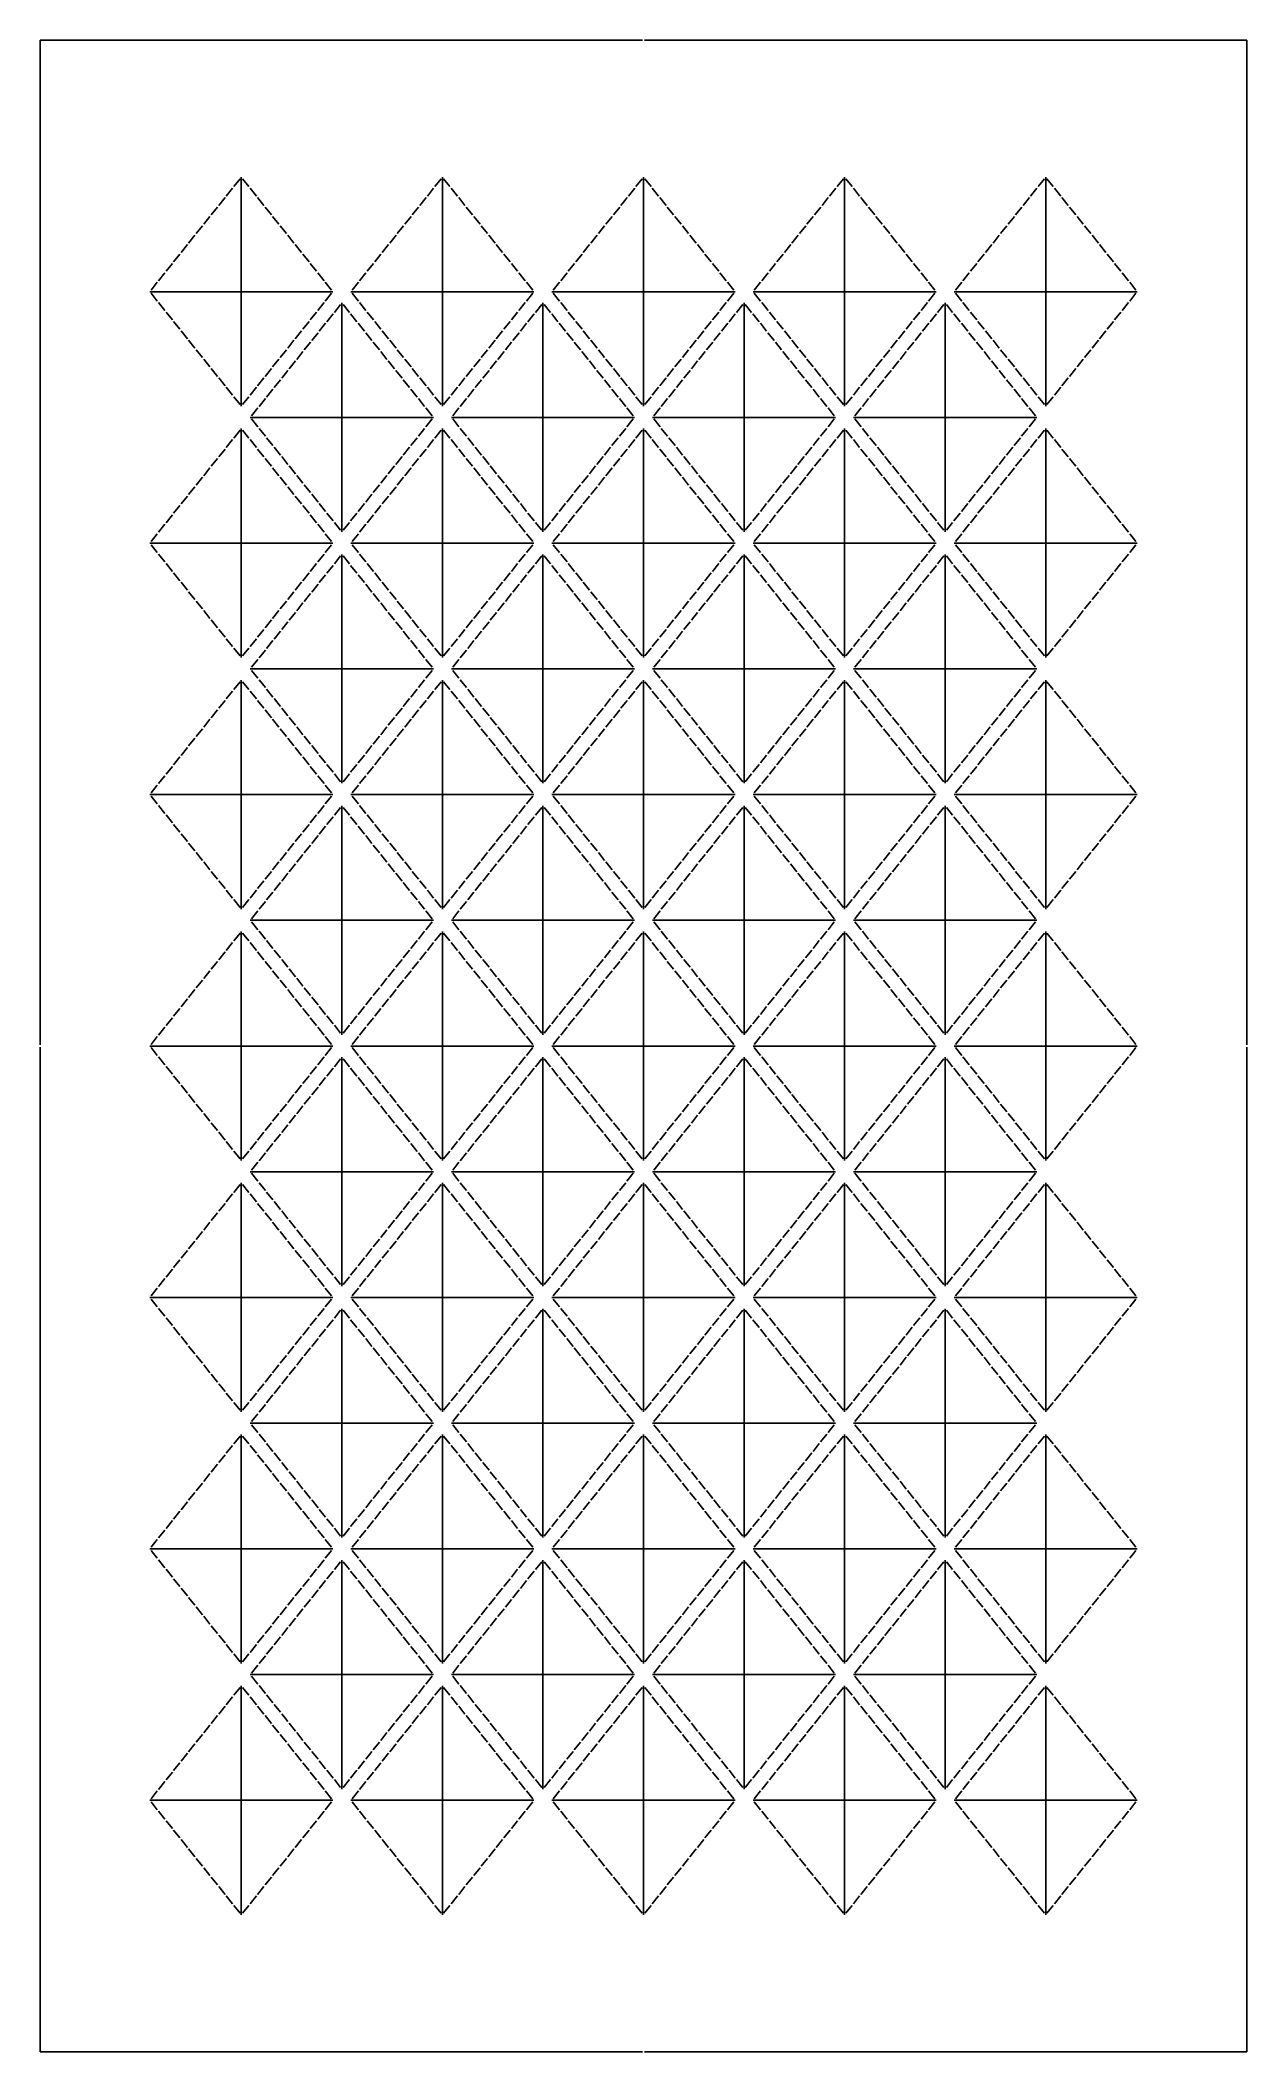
# Model space of a CAD drawing. Header units: millimetres. Extents: x 5 to 1205, y 5 to 2005.
import ezdxf

# ---------------------------------------------------------------- set-up
doc = ezdxf.new("R2010")
doc.units = ezdxf.units.MM
doc.layers.add('CUT', color=1, linetype='CONTINUOUS')

msp = doc.modelspace()

# ---------------------------------------------------------------- linework, layer by layer
at = {"layer": 'CUT'}
for p, q in [((604, 2005), (5, 2005)), ((5, 2005), (5, 1006)), ((1205, 2005), (606, 2005)), ((1205, 1006), (1205, 2005)), ((203.751, 1867.233), (197.518, 1859.442)), ((205, 1641.205), (205, 1868.795)), ((212.482, 1859.442), (206.249, 1867.233)), ((403.751, 1867.233), (397.518, 1859.442)), ((405, 1641.205), (405, 1868.795)), ((412.482, 1859.442), (406.249, 1867.233)), ((603.751, 1867.233), (597.518, 1859.442)), ((605, 1641.205), (605, 1868.795)), ((612.482, 1859.442), (606.249, 1867.233)), ((803.751, 1867.233), (797.518, 1859.442)), ((805, 1641.205), (805, 1868.795)), ((812.482, 1859.442), (806.249, 1867.233)), ((1003.751, 1867.233), (997.518, 1859.442)), ((1005, 1641.205), (1005, 1868.795)), ((1012.482, 1859.442), (1006.249, 1867.233)), ((188.786, 1848.527), (182.553, 1840.736)), ((196.268, 1857.88), (190.036, 1850.089)), ((219.964, 1850.089), (213.732, 1857.88)), ((227.447, 1840.736), (221.214, 1848.527)), ((388.786, 1848.527), (382.553, 1840.736)), ((396.268, 1857.88), (390.036, 1850.089)), ((419.964, 1850.089), (413.732, 1857.88)), ((427.447, 1840.736), (421.214, 1848.527)), ((588.786, 1848.527), (582.553, 1840.736)), ((596.268, 1857.88), (590.036, 1850.089)), ((619.964, 1850.089), (613.732, 1857.88)), ((627.447, 1840.736), (621.214, 1848.527)), ((788.786, 1848.527), (782.553, 1840.736)), ((796.268, 1857.88), (790.036, 1850.089)), ((819.964, 1850.089), (813.732, 1857.88)), ((827.447, 1840.736), (821.214, 1848.527)), ((988.786, 1848.527), (982.553, 1840.736)), ((996.268, 1857.88), (990.036, 1850.089)), ((1019.964, 1850.089), (1013.732, 1857.88)), ((1027.447, 1840.736), (1021.214, 1848.527)), ((166.34, 1820.469), (160.107, 1812.678)), ((173.822, 1829.822), (167.589, 1822.031)), ((181.304, 1839.175), (175.071, 1831.384)), ((234.929, 1831.384), (228.696, 1839.175)), ((242.411, 1822.031), (236.178, 1829.822)), ((249.893, 1812.678), (243.66, 1820.469)), ((366.34, 1820.469), (360.107, 1812.678)), ((373.822, 1829.822), (367.589, 1822.031)), ((381.304, 1839.175), (375.071, 1831.384)), ((434.929, 1831.384), (428.696, 1839.175)), ((442.411, 1822.031), (436.178, 1829.822)), ((449.893, 1812.678), (443.66, 1820.469)), ((566.34, 1820.469), (560.107, 1812.678)), ((573.822, 1829.822), (567.589, 1822.031)), ((581.304, 1839.175), (575.071, 1831.384)), ((634.929, 1831.384), (628.696, 1839.175)), ((642.411, 1822.031), (636.178, 1829.822)), ((649.893, 1812.678), (643.66, 1820.469)), ((766.34, 1820.469), (760.107, 1812.678)), ((773.822, 1829.822), (767.589, 1822.031)), ((781.304, 1839.175), (775.071, 1831.384)), ((834.929, 1831.384), (828.696, 1839.175)), ((842.411, 1822.031), (836.178, 1829.822)), ((849.893, 1812.678), (843.66, 1820.469)), ((966.34, 1820.469), (960.107, 1812.678)), ((973.822, 1829.822), (967.589, 1822.031)), ((981.304, 1839.175), (975.071, 1831.384)), ((1034.929, 1831.384), (1028.696, 1839.175)), ((1042.411, 1822.031), (1036.178, 1829.822)), ((1049.893, 1812.678), (1043.66, 1820.469)), ((151.375, 1801.764), (145.143, 1793.973)), ((158.857, 1811.116), (152.625, 1803.325)), ((257.375, 1803.325), (251.143, 1811.116)), ((264.857, 1793.973), (258.625, 1801.764)), ((351.375, 1801.764), (345.143, 1793.973)), ((358.857, 1811.116), (352.625, 1803.325)), ((457.375, 1803.325), (451.143, 1811.116)), ((464.857, 1793.973), (458.625, 1801.764)), ((551.375, 1801.764), (545.143, 1793.973)), ((558.857, 1811.116), (552.625, 1803.325)), ((657.375, 1803.325), (651.143, 1811.116)), ((664.857, 1793.973), (658.625, 1801.764)), ((751.375, 1801.764), (745.143, 1793.973)), ((758.857, 1811.116), (752.625, 1803.325)), ((857.375, 1803.325), (851.143, 1811.116)), ((864.857, 1793.973), (858.625, 1801.764)), ((951.375, 1801.764), (945.143, 1793.973)), ((958.857, 1811.116), (952.625, 1803.325)), ((1057.375, 1803.325), (1051.143, 1811.116)), ((1064.857, 1793.973), (1058.625, 1801.764)), ((136.411, 1783.058), (130.178, 1775.267)), ((143.893, 1792.411), (137.66, 1784.62)), ((272.34, 1784.62), (266.107, 1792.411)), ((279.822, 1775.267), (273.589, 1783.058)), ((336.411, 1783.058), (330.178, 1775.267)), ((343.893, 1792.411), (337.66, 1784.62)), ((472.34, 1784.62), (466.107, 1792.411)), ((479.822, 1775.267), (473.589, 1783.058)), ((536.411, 1783.058), (530.178, 1775.267)), ((543.893, 1792.411), (537.66, 1784.62)), ((672.34, 1784.62), (666.107, 1792.411)), ((679.822, 1775.267), (673.589, 1783.058)), ((736.411, 1783.058), (730.178, 1775.267)), ((743.893, 1792.411), (737.66, 1784.62)), ((872.34, 1784.62), (866.107, 1792.411)), ((879.822, 1775.267), (873.589, 1783.058)), ((936.411, 1783.058), (930.178, 1775.267)), ((943.893, 1792.411), (937.66, 1784.62)), ((1072.34, 1784.62), (1066.107, 1792.411)), ((1079.822, 1775.267), (1073.589, 1783.058)), ((121.447, 1764.353), (115.214, 1756.562)), ((128.929, 1773.705), (122.696, 1765.914)), ((287.304, 1765.914), (281.071, 1773.705)), ((294.786, 1756.562), (288.553, 1764.353)), ((321.447, 1764.353), (315.214, 1756.562)), ((328.929, 1773.705), (322.696, 1765.914)), ((487.304, 1765.914), (481.071, 1773.705)), ((494.786, 1756.562), (488.553, 1764.353)), ((521.447, 1764.353), (515.214, 1756.562)), ((528.929, 1773.705), (522.696, 1765.914)), ((687.304, 1765.914), (681.071, 1773.705)), ((694.786, 1756.562), (688.553, 1764.353)), ((721.447, 1764.353), (715.214, 1756.562)), ((728.929, 1773.705), (722.696, 1765.914)), ((887.304, 1765.914), (881.071, 1773.705)), ((894.786, 1756.562), (888.553, 1764.353)), ((921.447, 1764.353), (915.214, 1756.562)), ((928.929, 1773.705), (922.696, 1765.914)), ((1087.304, 1765.914), (1081.071, 1773.705)), ((1094.786, 1756.562), (1088.553, 1764.353)), ((113.964, 1755), (296.036, 1755)), ((115.214, 1753.438), (121.447, 1745.647)), ((122.696, 1744.086), (128.929, 1736.295)), ((281.071, 1736.295), (287.304, 1744.086)), ((288.553, 1745.647), (294.786, 1753.438)), ((303.751, 1742.233), (297.518, 1734.442)), ((305, 1516.205), (305, 1743.795)), ((312.482, 1734.442), (306.249, 1742.233)), ((313.964, 1755), (496.036, 1755)), ((315.214, 1753.438), (321.447, 1745.647)), ((322.696, 1744.086), (328.929, 1736.295)), ((481.071, 1736.295), (487.304, 1744.086)), ((488.553, 1745.647), (494.786, 1753.438)), ((503.751, 1742.233), (497.518, 1734.442)), ((505, 1516.205), (505, 1743.795)), ((512.482, 1734.442), (506.249, 1742.233)), ((513.964, 1755), (696.036, 1755)), ((515.214, 1753.438), (521.447, 1745.647)), ((522.696, 1744.086), (528.929, 1736.295)), ((681.071, 1736.295), (687.304, 1744.086)), ((688.553, 1745.647), (694.786, 1753.438)), ((703.751, 1742.233), (697.518, 1734.442)), ((705, 1516.205), (705, 1743.795)), ((712.482, 1734.442), (706.249, 1742.233)), ((713.964, 1755), (896.036, 1755)), ((715.214, 1753.438), (721.447, 1745.647)), ((722.696, 1744.086), (728.929, 1736.295)), ((881.071, 1736.295), (887.304, 1744.086)), ((888.553, 1745.647), (894.786, 1753.438)), ((903.751, 1742.233), (897.518, 1734.442)), ((905, 1516.205), (905, 1743.795)), ((912.482, 1734.442), (906.249, 1742.233)), ((913.964, 1755), (1096.036, 1755)), ((915.214, 1753.438), (921.447, 1745.647)), ((922.696, 1744.086), (928.929, 1736.295)), ((1081.071, 1736.295), (1087.304, 1744.086)), ((1088.553, 1745.647), (1094.786, 1753.438)), ((130.178, 1734.733), (136.411, 1726.942)), ((137.66, 1725.38), (143.893, 1717.589)), ((266.107, 1717.589), (272.34, 1725.38)), ((273.589, 1726.942), (279.822, 1734.733)), ((288.786, 1723.527), (282.553, 1715.736)), ((296.268, 1732.88), (290.036, 1725.089)), ((319.964, 1725.089), (313.732, 1732.88)), ((327.447, 1715.736), (321.214, 1723.527)), ((330.178, 1734.733), (336.411, 1726.942)), ((337.66, 1725.38), (343.893, 1717.589)), ((466.107, 1717.589), (472.34, 1725.38)), ((473.589, 1726.942), (479.822, 1734.733)), ((488.786, 1723.527), (482.553, 1715.736)), ((496.268, 1732.88), (490.036, 1725.089)), ((519.964, 1725.089), (513.732, 1732.88)), ((527.447, 1715.736), (521.214, 1723.527)), ((530.178, 1734.733), (536.411, 1726.942)), ((537.66, 1725.38), (543.893, 1717.589)), ((666.107, 1717.589), (672.34, 1725.38)), ((673.589, 1726.942), (679.822, 1734.733)), ((688.786, 1723.527), (682.553, 1715.736)), ((696.268, 1732.88), (690.036, 1725.089)), ((719.964, 1725.089), (713.732, 1732.88)), ((727.447, 1715.736), (721.214, 1723.527)), ((730.178, 1734.733), (736.411, 1726.942)), ((737.66, 1725.38), (743.893, 1717.589)), ((866.107, 1717.589), (872.34, 1725.38)), ((873.589, 1726.942), (879.822, 1734.733)), ((888.786, 1723.527), (882.553, 1715.736)), ((896.268, 1732.88), (890.036, 1725.089)), ((919.964, 1725.089), (913.732, 1732.88)), ((927.447, 1715.736), (921.214, 1723.527)), ((930.178, 1734.733), (936.411, 1726.942)), ((937.66, 1725.38), (943.893, 1717.589)), ((1066.107, 1717.589), (1072.34, 1725.38)), ((1073.589, 1726.942), (1079.822, 1734.733)), ((145.143, 1716.027), (151.375, 1708.236)), ((152.625, 1706.675), (158.857, 1698.884)), ((251.143, 1698.884), (257.375, 1706.675)), ((258.625, 1708.236), (264.857, 1716.027)), ((273.822, 1704.822), (267.589, 1697.031)), ((281.304, 1714.175), (275.071, 1706.384)), ((334.929, 1706.384), (328.696, 1714.175)), ((342.411, 1697.031), (336.178, 1704.822)), ((345.143, 1716.027), (351.375, 1708.236)), ((352.625, 1706.675), (358.857, 1698.884)), ((451.143, 1698.884), (457.375, 1706.675)), ((458.625, 1708.236), (464.857, 1716.027)), ((473.822, 1704.822), (467.589, 1697.031)), ((481.304, 1714.175), (475.071, 1706.384)), ((534.929, 1706.384), (528.696, 1714.175)), ((542.411, 1697.031), (536.178, 1704.822)), ((545.143, 1716.027), (551.375, 1708.236)), ((552.625, 1706.675), (558.857, 1698.884)), ((651.143, 1698.884), (657.375, 1706.675)), ((658.625, 1708.236), (664.857, 1716.027)), ((673.822, 1704.822), (667.589, 1697.031)), ((681.304, 1714.175), (675.071, 1706.384)), ((734.929, 1706.384), (728.696, 1714.175)), ((742.411, 1697.031), (736.178, 1704.822)), ((745.143, 1716.027), (751.375, 1708.236)), ((752.625, 1706.675), (758.857, 1698.884)), ((851.143, 1698.884), (857.375, 1706.675)), ((858.625, 1708.236), (864.857, 1716.027)), ((873.822, 1704.822), (867.589, 1697.031)), ((881.304, 1714.175), (875.071, 1706.384)), ((934.929, 1706.384), (928.696, 1714.175)), ((942.411, 1697.031), (936.178, 1704.822)), ((945.143, 1716.027), (951.375, 1708.236)), ((952.625, 1706.675), (958.857, 1698.884)), ((1051.143, 1698.884), (1057.375, 1706.675)), ((1058.625, 1708.236), (1064.857, 1716.027)), ((160.107, 1697.322), (166.34, 1689.531)), ((167.589, 1687.969), (173.822, 1680.178)), ((236.178, 1680.178), (242.411, 1687.969)), ((243.66, 1689.531), (249.893, 1697.322)), ((258.857, 1686.116), (252.625, 1678.325)), ((266.34, 1695.469), (260.107, 1687.678)), ((349.893, 1687.678), (343.66, 1695.469)), ((357.375, 1678.325), (351.143, 1686.116)), ((360.107, 1697.322), (366.34, 1689.531)), ((367.589, 1687.969), (373.822, 1680.178)), ((436.178, 1680.178), (442.411, 1687.969)), ((443.66, 1689.531), (449.893, 1697.322)), ((458.857, 1686.116), (452.625, 1678.325)), ((466.34, 1695.469), (460.107, 1687.678)), ((549.893, 1687.678), (543.66, 1695.469)), ((557.375, 1678.325), (551.143, 1686.116)), ((560.107, 1697.322), (566.34, 1689.531)), ((567.589, 1687.969), (573.822, 1680.178)), ((636.178, 1680.178), (642.411, 1687.969)), ((643.66, 1689.531), (649.893, 1697.322)), ((658.857, 1686.116), (652.625, 1678.325)), ((666.34, 1695.469), (660.107, 1687.678)), ((749.893, 1687.678), (743.66, 1695.469)), ((757.375, 1678.325), (751.143, 1686.116)), ((760.107, 1697.322), (766.34, 1689.531)), ((767.589, 1687.969), (773.822, 1680.178)), ((836.178, 1680.178), (842.411, 1687.969)), ((843.66, 1689.531), (849.893, 1697.322)), ((858.857, 1686.116), (852.625, 1678.325)), ((866.34, 1695.469), (860.107, 1687.678)), ((949.893, 1687.678), (943.66, 1695.469)), ((957.375, 1678.325), (951.143, 1686.116)), ((960.107, 1697.322), (966.34, 1689.531)), ((967.589, 1687.969), (973.822, 1680.178)), ((1036.178, 1680.178), (1042.411, 1687.969)), ((1043.66, 1689.531), (1049.893, 1697.322)), ((175.071, 1678.616), (181.304, 1670.825)), ((182.553, 1669.264), (188.786, 1661.473)), ((221.214, 1661.473), (227.447, 1669.264)), ((228.696, 1670.825), (234.929, 1678.616)), ((243.893, 1667.411), (237.66, 1659.62)), ((251.375, 1676.764), (245.143, 1668.973)), ((364.857, 1668.973), (358.625, 1676.764)), ((372.34, 1659.62), (366.107, 1667.411)), ((375.071, 1678.616), (381.304, 1670.825)), ((382.553, 1669.264), (388.786, 1661.473)), ((421.214, 1661.473), (427.447, 1669.264)), ((428.696, 1670.825), (434.929, 1678.616)), ((443.893, 1667.411), (437.66, 1659.62)), ((451.375, 1676.764), (445.143, 1668.973)), ((564.857, 1668.973), (558.625, 1676.764)), ((572.34, 1659.62), (566.107, 1667.411)), ((575.071, 1678.616), (581.304, 1670.825)), ((582.553, 1669.264), (588.786, 1661.473)), ((621.214, 1661.473), (627.447, 1669.264)), ((628.696, 1670.825), (634.929, 1678.616)), ((643.893, 1667.411), (637.66, 1659.62)), ((651.375, 1676.764), (645.143, 1668.973)), ((764.857, 1668.973), (758.625, 1676.764)), ((772.34, 1659.62), (766.107, 1667.411)), ((775.071, 1678.616), (781.304, 1670.825)), ((782.553, 1669.264), (788.786, 1661.473)), ((821.214, 1661.473), (827.447, 1669.264)), ((828.696, 1670.825), (834.929, 1678.616)), ((843.893, 1667.411), (837.66, 1659.62)), ((851.375, 1676.764), (845.143, 1668.973)), ((964.857, 1668.973), (958.625, 1676.764)), ((972.34, 1659.62), (966.107, 1667.411)), ((975.071, 1678.616), (981.304, 1670.825)), ((982.553, 1669.264), (988.786, 1661.473)), ((1021.214, 1661.473), (1027.447, 1669.264)), ((1028.696, 1670.825), (1034.929, 1678.616)), ((190.036, 1659.911), (196.268, 1652.12)), ((197.518, 1650.558), (203.751, 1642.767)), ((206.249, 1642.767), (212.482, 1650.558)), ((213.732, 1652.12), (219.964, 1659.911)), ((228.929, 1648.705), (222.696, 1640.914)), ((236.411, 1658.058), (230.178, 1650.267)), ((379.822, 1650.267), (373.589, 1658.058)), ((387.304, 1640.914), (381.071, 1648.705)), ((390.036, 1659.911), (396.268, 1652.12)), ((397.518, 1650.558), (403.751, 1642.767)), ((406.249, 1642.767), (412.482, 1650.558)), ((413.732, 1652.12), (419.964, 1659.911)), ((428.929, 1648.705), (422.696, 1640.914)), ((436.411, 1658.058), (430.178, 1650.267)), ((579.822, 1650.267), (573.589, 1658.058)), ((587.304, 1640.914), (581.071, 1648.705)), ((590.036, 1659.911), (596.268, 1652.12)), ((597.518, 1650.558), (603.751, 1642.767)), ((606.249, 1642.767), (612.482, 1650.558)), ((613.732, 1652.12), (619.964, 1659.911)), ((628.929, 1648.705), (622.696, 1640.914)), ((636.411, 1658.058), (630.178, 1650.267)), ((779.822, 1650.267), (773.589, 1658.058)), ((787.304, 1640.914), (781.071, 1648.705)), ((790.036, 1659.911), (796.268, 1652.12)), ((797.518, 1650.558), (803.751, 1642.767)), ((806.249, 1642.767), (812.482, 1650.558)), ((813.732, 1652.12), (819.964, 1659.911)), ((828.929, 1648.705), (822.696, 1640.914)), ((836.411, 1658.058), (830.178, 1650.267)), ((979.822, 1650.267), (973.589, 1658.058)), ((987.304, 1640.914), (981.071, 1648.705)), ((990.036, 1659.911), (996.268, 1652.12)), ((997.518, 1650.558), (1003.751, 1642.767)), ((1006.249, 1642.767), (1012.482, 1650.558)), ((1013.732, 1652.12), (1019.964, 1659.911)), ((213.964, 1630), (396.036, 1630)), ((221.447, 1639.353), (215.214, 1631.562)), ((215.214, 1628.438), (221.447, 1620.647)), ((394.786, 1631.562), (388.553, 1639.353)), ((388.553, 1620.647), (394.786, 1628.438)), ((413.964, 1630), (596.036, 1630)), ((421.447, 1639.353), (415.214, 1631.562)), ((415.214, 1628.438), (421.447, 1620.647)), ((594.786, 1631.562), (588.553, 1639.353)), ((588.553, 1620.647), (594.786, 1628.438)), ((613.964, 1630), (796.036, 1630)), ((621.447, 1639.353), (615.214, 1631.562)), ((615.214, 1628.438), (621.447, 1620.647)), ((794.786, 1631.562), (788.553, 1639.353)), ((788.553, 1620.647), (794.786, 1628.438)), ((813.964, 1630), (996.036, 1630)), ((821.447, 1639.353), (815.214, 1631.562)), ((815.214, 1628.438), (821.447, 1620.647)), ((994.786, 1631.562), (988.553, 1639.353)), ((988.553, 1620.647), (994.786, 1628.438)), ((196.268, 1607.88), (190.036, 1600.089)), ((203.751, 1617.233), (197.518, 1609.442)), ((205, 1391.205), (205, 1618.795)), ((212.482, 1609.442), (206.249, 1617.233)), ((219.964, 1600.089), (213.732, 1607.88)), ((222.696, 1619.086), (228.929, 1611.295)), ((230.178, 1609.733), (236.411, 1601.942)), ((237.66, 1600.38), (243.893, 1592.589)), ((366.107, 1592.589), (372.34, 1600.38)), ((373.589, 1601.942), (379.822, 1609.733)), ((381.071, 1611.295), (387.304, 1619.086)), ((396.268, 1607.88), (390.036, 1600.089)), ((403.751, 1617.233), (397.518, 1609.442)), ((405, 1391.205), (405, 1618.795)), ((412.482, 1609.442), (406.249, 1617.233)), ((419.964, 1600.089), (413.732, 1607.88)), ((422.696, 1619.086), (428.929, 1611.295)), ((430.178, 1609.733), (436.411, 1601.942)), ((437.66, 1600.38), (443.893, 1592.589)), ((566.107, 1592.589), (572.34, 1600.38)), ((573.589, 1601.942), (579.822, 1609.733)), ((581.071, 1611.295), (587.304, 1619.086)), ((596.268, 1607.88), (590.036, 1600.089)), ((603.751, 1617.233), (597.518, 1609.442)), ((605, 1391.205), (605, 1618.795)), ((612.482, 1609.442), (606.249, 1617.233)), ((619.964, 1600.089), (613.732, 1607.88)), ((622.696, 1619.086), (628.929, 1611.295)), ((630.178, 1609.733), (636.411, 1601.942)), ((637.66, 1600.38), (643.893, 1592.589)), ((766.107, 1592.589), (772.34, 1600.38)), ((773.589, 1601.942), (779.822, 1609.733)), ((781.071, 1611.295), (787.304, 1619.086)), ((796.268, 1607.88), (790.036, 1600.089)), ((803.751, 1617.233), (797.518, 1609.442)), ((805, 1391.205), (805, 1618.795)), ((812.482, 1609.442), (806.249, 1617.233)), ((819.964, 1600.089), (813.732, 1607.88)), ((822.696, 1619.086), (828.929, 1611.295)), ((830.178, 1609.733), (836.411, 1601.942)), ((837.66, 1600.38), (843.893, 1592.589)), ((966.107, 1592.589), (972.34, 1600.38)), ((973.589, 1601.942), (979.822, 1609.733)), ((981.071, 1611.295), (987.304, 1619.086)), ((996.268, 1607.88), (990.036, 1600.089)), ((1003.751, 1617.233), (997.518, 1609.442)), ((1005, 1391.205), (1005, 1618.795)), ((1012.482, 1609.442), (1006.249, 1617.233)), ((1019.964, 1600.089), (1013.732, 1607.88)), ((181.304, 1589.175), (175.071, 1581.384)), ((188.786, 1598.527), (182.553, 1590.736)), ((227.447, 1590.736), (221.214, 1598.527)), ((234.929, 1581.384), (228.696, 1589.175)), ((245.143, 1591.027), (251.375, 1583.236)), ((252.625, 1581.675), (258.857, 1573.884)), ((351.143, 1573.884), (357.375, 1581.675)), ((358.625, 1583.236), (364.857, 1591.027)), ((381.304, 1589.175), (375.071, 1581.384)), ((388.786, 1598.527), (382.553, 1590.736)), ((427.447, 1590.736), (421.214, 1598.527)), ((434.929, 1581.384), (428.696, 1589.175)), ((445.143, 1591.027), (451.375, 1583.236)), ((452.625, 1581.675), (458.857, 1573.884)), ((551.143, 1573.884), (557.375, 1581.675)), ((558.625, 1583.236), (564.857, 1591.027)), ((581.304, 1589.175), (575.071, 1581.384)), ((588.786, 1598.527), (582.553, 1590.736)), ((627.447, 1590.736), (621.214, 1598.527)), ((634.929, 1581.384), (628.696, 1589.175)), ((645.143, 1591.027), (651.375, 1583.236)), ((652.625, 1581.675), (658.857, 1573.884)), ((751.143, 1573.884), (757.375, 1581.675)), ((758.625, 1583.236), (764.857, 1591.027)), ((781.304, 1589.175), (775.071, 1581.384)), ((788.786, 1598.527), (782.553, 1590.736)), ((827.447, 1590.736), (821.214, 1598.527)), ((834.929, 1581.384), (828.696, 1589.175)), ((845.143, 1591.027), (851.375, 1583.236)), ((852.625, 1581.675), (858.857, 1573.884)), ((951.143, 1573.884), (957.375, 1581.675)), ((958.625, 1583.236), (964.857, 1591.027)), ((981.304, 1589.175), (975.071, 1581.384)), ((988.786, 1598.527), (982.553, 1590.736)), ((1027.447, 1590.736), (1021.214, 1598.527)), ((1034.929, 1581.384), (1028.696, 1589.175)), ((158.857, 1561.116), (152.625, 1553.325)), ((166.34, 1570.469), (160.107, 1562.678)), ((173.822, 1579.822), (167.589, 1572.031)), ((242.411, 1572.031), (236.178, 1579.822)), ((249.893, 1562.678), (243.66, 1570.469)), ((257.375, 1553.325), (251.143, 1561.116)), ((260.107, 1572.322), (266.34, 1564.531)), ((267.589, 1562.969), (273.822, 1555.178)), ((336.178, 1555.178), (342.411, 1562.969)), ((343.66, 1564.531), (349.893, 1572.322)), ((358.857, 1561.116), (352.625, 1553.325)), ((366.34, 1570.469), (360.107, 1562.678)), ((373.822, 1579.822), (367.589, 1572.031)), ((442.411, 1572.031), (436.178, 1579.822)), ((449.893, 1562.678), (443.66, 1570.469)), ((457.375, 1553.325), (451.143, 1561.116)), ((460.107, 1572.322), (466.34, 1564.531)), ((467.589, 1562.969), (473.822, 1555.178)), ((536.178, 1555.178), (542.411, 1562.969)), ((543.66, 1564.531), (549.893, 1572.322)), ((558.857, 1561.116), (552.625, 1553.325)), ((566.34, 1570.469), (560.107, 1562.678)), ((573.822, 1579.822), (567.589, 1572.031)), ((642.411, 1572.031), (636.178, 1579.822)), ((649.893, 1562.678), (643.66, 1570.469)), ((657.375, 1553.325), (651.143, 1561.116)), ((660.107, 1572.322), (666.34, 1564.531)), ((667.589, 1562.969), (673.822, 1555.178)), ((736.178, 1555.178), (742.411, 1562.969)), ((743.66, 1564.531), (749.893, 1572.322)), ((758.857, 1561.116), (752.625, 1553.325)), ((766.34, 1570.469), (760.107, 1562.678)), ((773.822, 1579.822), (767.589, 1572.031)), ((842.411, 1572.031), (836.178, 1579.822)), ((849.893, 1562.678), (843.66, 1570.469)), ((857.375, 1553.325), (851.143, 1561.116)), ((860.107, 1572.322), (866.34, 1564.531)), ((867.589, 1562.969), (873.822, 1555.178)), ((936.178, 1555.178), (942.411, 1562.969)), ((943.66, 1564.531), (949.893, 1572.322)), ((958.857, 1561.116), (952.625, 1553.325)), ((966.34, 1570.469), (960.107, 1562.678)), ((973.822, 1579.822), (967.589, 1572.031)), ((1042.411, 1572.031), (1036.178, 1579.822)), ((1049.893, 1562.678), (1043.66, 1570.469)), ((1057.375, 1553.325), (1051.143, 1561.116)), ((143.893, 1542.411), (137.66, 1534.62)), ((151.375, 1551.764), (145.143, 1543.973)), ((264.857, 1543.973), (258.625, 1551.764)), ((272.34, 1534.62), (266.107, 1542.411)), ((275.071, 1553.616), (281.304, 1545.825)), ((282.553, 1544.264), (288.786, 1536.473)), ((321.214, 1536.473), (327.447, 1544.264)), ((328.696, 1545.825), (334.929, 1553.616)), ((343.893, 1542.411), (337.66, 1534.62)), ((351.375, 1551.764), (345.143, 1543.973)), ((464.857, 1543.973), (458.625, 1551.764)), ((472.34, 1534.62), (466.107, 1542.411)), ((475.071, 1553.616), (481.304, 1545.825)), ((482.553, 1544.264), (488.786, 1536.473)), ((521.214, 1536.473), (527.447, 1544.264)), ((528.696, 1545.825), (534.929, 1553.616)), ((543.893, 1542.411), (537.66, 1534.62)), ((551.375, 1551.764), (545.143, 1543.973)), ((664.857, 1543.973), (658.625, 1551.764)), ((672.34, 1534.62), (666.107, 1542.411)), ((675.071, 1553.616), (681.304, 1545.825)), ((682.553, 1544.264), (688.786, 1536.473)), ((721.214, 1536.473), (727.447, 1544.264)), ((728.696, 1545.825), (734.929, 1553.616)), ((743.893, 1542.411), (737.66, 1534.62)), ((751.375, 1551.764), (745.143, 1543.973)), ((864.857, 1543.973), (858.625, 1551.764)), ((872.34, 1534.62), (866.107, 1542.411)), ((875.071, 1553.616), (881.304, 1545.825)), ((882.553, 1544.264), (888.786, 1536.473)), ((921.214, 1536.473), (927.447, 1544.264)), ((928.696, 1545.825), (934.929, 1553.616)), ((943.893, 1542.411), (937.66, 1534.62)), ((951.375, 1551.764), (945.143, 1543.973)), ((1064.857, 1543.973), (1058.625, 1551.764)), ((1072.34, 1534.62), (1066.107, 1542.411)), ((128.929, 1523.705), (122.696, 1515.914)), ((136.411, 1533.058), (130.178, 1525.267)), ((279.822, 1525.267), (273.589, 1533.058)), ((287.304, 1515.914), (281.071, 1523.705)), ((290.036, 1534.911), (296.268, 1527.12)), ((297.518, 1525.558), (303.751, 1517.767)), ((306.249, 1517.767), (312.482, 1525.558)), ((313.732, 1527.12), (319.964, 1534.911)), ((328.929, 1523.705), (322.696, 1515.914)), ((336.411, 1533.058), (330.178, 1525.267)), ((479.822, 1525.267), (473.589, 1533.058)), ((487.304, 1515.914), (481.071, 1523.705)), ((490.036, 1534.911), (496.268, 1527.12)), ((497.518, 1525.558), (503.751, 1517.767)), ((506.249, 1517.767), (512.482, 1525.558)), ((513.732, 1527.12), (519.964, 1534.911)), ((528.929, 1523.705), (522.696, 1515.914)), ((536.411, 1533.058), (530.178, 1525.267)), ((679.822, 1525.267), (673.589, 1533.058)), ((687.304, 1515.914), (681.071, 1523.705)), ((690.036, 1534.911), (696.268, 1527.12)), ((697.518, 1525.558), (703.751, 1517.767)), ((706.249, 1517.767), (712.482, 1525.558)), ((713.732, 1527.12), (719.964, 1534.911)), ((728.929, 1523.705), (722.696, 1515.914)), ((736.411, 1533.058), (730.178, 1525.267)), ((879.822, 1525.267), (873.589, 1533.058)), ((887.304, 1515.914), (881.071, 1523.705)), ((890.036, 1534.911), (896.268, 1527.12)), ((897.518, 1525.558), (903.751, 1517.767)), ((906.249, 1517.767), (912.482, 1525.558)), ((913.732, 1527.12), (919.964, 1534.911)), ((928.929, 1523.705), (922.696, 1515.914)), ((936.411, 1533.058), (930.178, 1525.267)), ((1079.822, 1525.267), (1073.589, 1533.058)), ((1087.304, 1515.914), (1081.071, 1523.705)), ((113.964, 1505), (296.036, 1505)), ((121.447, 1514.353), (115.214, 1506.562)), ((115.214, 1503.438), (121.447, 1495.647)), ((294.786, 1506.562), (288.553, 1514.353)), ((288.553, 1495.647), (294.786, 1503.438)), ((313.964, 1505), (496.036, 1505)), ((321.447, 1514.353), (315.214, 1506.562)), ((315.214, 1503.438), (321.447, 1495.647)), ((494.786, 1506.562), (488.553, 1514.353)), ((488.553, 1495.647), (494.786, 1503.438)), ((513.964, 1505), (696.036, 1505)), ((521.447, 1514.353), (515.214, 1506.562)), ((515.214, 1503.438), (521.447, 1495.647)), ((694.786, 1506.562), (688.553, 1514.353)), ((688.553, 1495.647), (694.786, 1503.438)), ((713.964, 1505), (896.036, 1505)), ((721.447, 1514.353), (715.214, 1506.562)), ((715.214, 1503.438), (721.447, 1495.647)), ((894.786, 1506.562), (888.553, 1514.353)), ((888.553, 1495.647), (894.786, 1503.438)), ((913.964, 1505), (1096.036, 1505)), ((921.447, 1514.353), (915.214, 1506.562)), ((915.214, 1503.438), (921.447, 1495.647)), ((1094.786, 1506.562), (1088.553, 1514.353)), ((1088.553, 1495.647), (1094.786, 1503.438)), ((122.696, 1494.086), (128.929, 1486.295)), ((130.178, 1484.733), (136.411, 1476.942)), ((273.589, 1476.942), (279.822, 1484.733)), ((281.071, 1486.295), (287.304, 1494.086)), ((296.268, 1482.88), (290.036, 1475.089)), ((303.751, 1492.233), (297.518, 1484.442)), ((305, 1266.205), (305, 1493.795)), ((312.482, 1484.442), (306.249, 1492.233)), ((319.964, 1475.089), (313.732, 1482.88)), ((322.696, 1494.086), (328.929, 1486.295)), ((330.178, 1484.733), (336.411, 1476.942)), ((473.589, 1476.942), (479.822, 1484.733)), ((481.071, 1486.295), (487.304, 1494.086)), ((496.268, 1482.88), (490.036, 1475.089)), ((503.751, 1492.233), (497.518, 1484.442)), ((505, 1266.205), (505, 1493.795)), ((512.482, 1484.442), (506.249, 1492.233)), ((519.964, 1475.089), (513.732, 1482.88)), ((522.696, 1494.086), (528.929, 1486.295)), ((530.178, 1484.733), (536.411, 1476.942)), ((673.589, 1476.942), (679.822, 1484.733)), ((681.071, 1486.295), (687.304, 1494.086)), ((696.268, 1482.88), (690.036, 1475.089)), ((703.751, 1492.233), (697.518, 1484.442)), ((705, 1266.205), (705, 1493.795)), ((712.482, 1484.442), (706.249, 1492.233)), ((719.964, 1475.089), (713.732, 1482.88)), ((722.696, 1494.086), (728.929, 1486.295)), ((730.178, 1484.733), (736.411, 1476.942)), ((873.589, 1476.942), (879.822, 1484.733)), ((881.071, 1486.295), (887.304, 1494.086)), ((896.268, 1482.88), (890.036, 1475.089)), ((903.751, 1492.233), (897.518, 1484.442)), ((905, 1266.205), (905, 1493.795)), ((912.482, 1484.442), (906.249, 1492.233)), ((919.964, 1475.089), (913.732, 1482.88)), ((922.696, 1494.086), (928.929, 1486.295)), ((930.178, 1484.733), (936.411, 1476.942)), ((1073.589, 1476.942), (1079.822, 1484.733)), ((1081.071, 1486.295), (1087.304, 1494.086)), ((137.66, 1475.38), (143.893, 1467.589)), ((145.143, 1466.027), (151.375, 1458.236)), ((258.625, 1458.236), (264.857, 1466.027)), ((266.107, 1467.589), (272.34, 1475.38)), ((281.304, 1464.175), (275.071, 1456.384)), ((288.786, 1473.527), (282.553, 1465.736)), ((327.447, 1465.736), (321.214, 1473.527)), ((334.929, 1456.384), (328.696, 1464.175)), ((337.66, 1475.38), (343.893, 1467.589)), ((345.143, 1466.027), (351.375, 1458.236)), ((458.625, 1458.236), (464.857, 1466.027)), ((466.107, 1467.589), (472.34, 1475.38)), ((481.304, 1464.175), (475.071, 1456.384)), ((488.786, 1473.527), (482.553, 1465.736)), ((527.447, 1465.736), (521.214, 1473.527)), ((534.929, 1456.384), (528.696, 1464.175)), ((537.66, 1475.38), (543.893, 1467.589)), ((545.143, 1466.027), (551.375, 1458.236)), ((658.625, 1458.236), (664.857, 1466.027)), ((666.107, 1467.589), (672.34, 1475.38)), ((681.304, 1464.175), (675.071, 1456.384)), ((688.786, 1473.527), (682.553, 1465.736)), ((727.447, 1465.736), (721.214, 1473.527)), ((734.929, 1456.384), (728.696, 1464.175)), ((737.66, 1475.38), (743.893, 1467.589)), ((745.143, 1466.027), (751.375, 1458.236)), ((858.625, 1458.236), (864.857, 1466.027)), ((866.107, 1467.589), (872.34, 1475.38)), ((881.304, 1464.175), (875.071, 1456.384)), ((888.786, 1473.527), (882.553, 1465.736)), ((927.447, 1465.736), (921.214, 1473.527)), ((934.929, 1456.384), (928.696, 1464.175)), ((937.66, 1475.38), (943.893, 1467.589)), ((945.143, 1466.027), (951.375, 1458.236)), ((1058.625, 1458.236), (1064.857, 1466.027)), ((1066.107, 1467.589), (1072.34, 1475.38)), ((152.625, 1456.675), (158.857, 1448.884)), ((160.107, 1447.322), (166.34, 1439.531)), ((243.66, 1439.531), (249.893, 1447.322)), ((251.143, 1448.884), (257.375, 1456.675)), ((266.34, 1445.469), (260.107, 1437.678)), ((273.822, 1454.822), (267.589, 1447.031)), ((342.411, 1447.031), (336.178, 1454.822)), ((349.893, 1437.678), (343.66, 1445.469)), ((352.625, 1456.675), (358.857, 1448.884)), ((360.107, 1447.322), (366.34, 1439.531)), ((443.66, 1439.531), (449.893, 1447.322)), ((451.143, 1448.884), (457.375, 1456.675)), ((466.34, 1445.469), (460.107, 1437.678)), ((473.822, 1454.822), (467.589, 1447.031)), ((542.411, 1447.031), (536.178, 1454.822)), ((549.893, 1437.678), (543.66, 1445.469)), ((552.625, 1456.675), (558.857, 1448.884)), ((560.107, 1447.322), (566.34, 1439.531)), ((643.66, 1439.531), (649.893, 1447.322)), ((651.143, 1448.884), (657.375, 1456.675)), ((666.34, 1445.469), (660.107, 1437.678)), ((673.822, 1454.822), (667.589, 1447.031)), ((742.411, 1447.031), (736.178, 1454.822)), ((749.893, 1437.678), (743.66, 1445.469)), ((752.625, 1456.675), (758.857, 1448.884)), ((760.107, 1447.322), (766.34, 1439.531)), ((843.66, 1439.531), (849.893, 1447.322)), ((851.143, 1448.884), (857.375, 1456.675)), ((866.34, 1445.469), (860.107, 1437.678)), ((873.822, 1454.822), (867.589, 1447.031)), ((942.411, 1447.031), (936.178, 1454.822)), ((949.893, 1437.678), (943.66, 1445.469)), ((952.625, 1456.675), (958.857, 1448.884)), ((960.107, 1447.322), (966.34, 1439.531)), ((1043.66, 1439.531), (1049.893, 1447.322)), ((1051.143, 1448.884), (1057.375, 1456.675)), ((167.589, 1437.969), (173.822, 1430.178)), ((175.071, 1428.616), (181.304, 1420.825)), ((228.696, 1420.825), (234.929, 1428.616)), ((236.178, 1430.178), (242.411, 1437.969)), ((251.375, 1426.764), (245.143, 1418.973)), ((258.857, 1436.116), (252.625, 1428.325)), ((357.375, 1428.325), (351.143, 1436.116)), ((364.857, 1418.973), (358.625, 1426.764)), ((367.589, 1437.969), (373.822, 1430.178)), ((375.071, 1428.616), (381.304, 1420.825)), ((428.696, 1420.825), (434.929, 1428.616)), ((436.178, 1430.178), (442.411, 1437.969)), ((451.375, 1426.764), (445.143, 1418.973)), ((458.857, 1436.116), (452.625, 1428.325)), ((557.375, 1428.325), (551.143, 1436.116)), ((564.857, 1418.973), (558.625, 1426.764)), ((567.589, 1437.969), (573.822, 1430.178)), ((575.071, 1428.616), (581.304, 1420.825)), ((628.696, 1420.825), (634.929, 1428.616)), ((636.178, 1430.178), (642.411, 1437.969)), ((651.375, 1426.764), (645.143, 1418.973)), ((658.857, 1436.116), (652.625, 1428.325)), ((757.375, 1428.325), (751.143, 1436.116)), ((764.857, 1418.973), (758.625, 1426.764)), ((767.589, 1437.969), (773.822, 1430.178)), ((775.071, 1428.616), (781.304, 1420.825)), ((828.696, 1420.825), (834.929, 1428.616)), ((836.178, 1430.178), (842.411, 1437.969)), ((851.375, 1426.764), (845.143, 1418.973)), ((858.857, 1436.116), (852.625, 1428.325)), ((957.375, 1428.325), (951.143, 1436.116)), ((964.857, 1418.973), (958.625, 1426.764)), ((967.589, 1437.969), (973.822, 1430.178)), ((975.071, 1428.616), (981.304, 1420.825)), ((1028.696, 1420.825), (1034.929, 1428.616)), ((1036.178, 1430.178), (1042.411, 1437.969)), ((182.553, 1419.264), (188.786, 1411.473)), ((190.036, 1409.911), (196.268, 1402.12)), ((197.518, 1400.558), (203.751, 1392.767)), ((206.249, 1392.767), (212.482, 1400.558)), ((213.732, 1402.12), (219.964, 1409.911)), ((221.214, 1411.473), (227.447, 1419.264)), ((236.411, 1408.058), (230.178, 1400.267)), ((243.893, 1417.411), (237.66, 1409.62)), ((372.34, 1409.62), (366.107, 1417.411)), ((379.822, 1400.267), (373.589, 1408.058)), ((382.553, 1419.264), (388.786, 1411.473)), ((390.036, 1409.911), (396.268, 1402.12)), ((397.518, 1400.558), (403.751, 1392.767)), ((406.249, 1392.767), (412.482, 1400.558)), ((413.732, 1402.12), (419.964, 1409.911)), ((421.214, 1411.473), (427.447, 1419.264)), ((436.411, 1408.058), (430.178, 1400.267)), ((443.893, 1417.411), (437.66, 1409.62)), ((572.34, 1409.62), (566.107, 1417.411)), ((579.822, 1400.267), (573.589, 1408.058)), ((582.553, 1419.264), (588.786, 1411.473)), ((590.036, 1409.911), (596.268, 1402.12)), ((597.518, 1400.558), (603.751, 1392.767)), ((606.249, 1392.767), (612.482, 1400.558)), ((613.732, 1402.12), (619.964, 1409.911)), ((621.214, 1411.473), (627.447, 1419.264)), ((636.411, 1408.058), (630.178, 1400.267)), ((643.893, 1417.411), (637.66, 1409.62)), ((772.34, 1409.62), (766.107, 1417.411)), ((779.822, 1400.267), (773.589, 1408.058)), ((782.553, 1419.264), (788.786, 1411.473)), ((790.036, 1409.911), (796.268, 1402.12)), ((797.518, 1400.558), (803.751, 1392.767)), ((806.249, 1392.767), (812.482, 1400.558)), ((813.732, 1402.12), (819.964, 1409.911)), ((821.214, 1411.473), (827.447, 1419.264)), ((836.411, 1408.058), (830.178, 1400.267)), ((843.893, 1417.411), (837.66, 1409.62)), ((972.34, 1409.62), (966.107, 1417.411)), ((979.822, 1400.267), (973.589, 1408.058)), ((982.553, 1419.264), (988.786, 1411.473)), ((990.036, 1409.911), (996.268, 1402.12)), ((997.518, 1400.558), (1003.751, 1392.767)), ((1006.249, 1392.767), (1012.482, 1400.558)), ((1013.732, 1402.12), (1019.964, 1409.911)), ((1021.214, 1411.473), (1027.447, 1419.264)), ((213.964, 1380), (396.036, 1380)), ((221.447, 1389.353), (215.214, 1381.562)), ((228.929, 1398.705), (222.696, 1390.914)), ((387.304, 1390.914), (381.071, 1398.705)), ((394.786, 1381.562), (388.553, 1389.353)), ((413.964, 1380), (596.036, 1380)), ((421.447, 1389.353), (415.214, 1381.562)), ((428.929, 1398.705), (422.696, 1390.914)), ((587.304, 1390.914), (581.071, 1398.705)), ((594.786, 1381.562), (588.553, 1389.353)), ((613.964, 1380), (796.036, 1380)), ((621.447, 1389.353), (615.214, 1381.562)), ((628.929, 1398.705), (622.696, 1390.914)), ((787.304, 1390.914), (781.071, 1398.705)), ((794.786, 1381.562), (788.553, 1389.353)), ((813.964, 1380), (996.036, 1380)), ((821.447, 1389.353), (815.214, 1381.562)), ((828.929, 1398.705), (822.696, 1390.914)), ((987.304, 1390.914), (981.071, 1398.705)), ((994.786, 1381.562), (988.553, 1389.353)), ((203.751, 1367.233), (197.518, 1359.442)), ((205, 1141.205), (205, 1368.795)), ((212.482, 1359.442), (206.249, 1367.233)), ((215.214, 1378.438), (221.447, 1370.647)), ((222.696, 1369.086), (228.929, 1361.295)), ((381.071, 1361.295), (387.304, 1369.086)), ((388.553, 1370.647), (394.786, 1378.438)), ((403.751, 1367.233), (397.518, 1359.442)), ((405, 1141.205), (405, 1368.795)), ((412.482, 1359.442), (406.249, 1367.233)), ((415.214, 1378.438), (421.447, 1370.647)), ((422.696, 1369.086), (428.929, 1361.295)), ((581.071, 1361.295), (587.304, 1369.086)), ((588.553, 1370.647), (594.786, 1378.438)), ((603.751, 1367.233), (597.518, 1359.442)), ((605, 1141.205), (605, 1368.795)), ((612.482, 1359.442), (606.249, 1367.233)), ((615.214, 1378.438), (621.447, 1370.647)), ((622.696, 1369.086), (628.929, 1361.295)), ((781.071, 1361.295), (787.304, 1369.086)), ((788.553, 1370.647), (794.786, 1378.438)), ((803.751, 1367.233), (797.518, 1359.442)), ((805, 1141.205), (805, 1368.795)), ((812.482, 1359.442), (806.249, 1367.233)), ((815.214, 1378.438), (821.447, 1370.647)), ((822.696, 1369.086), (828.929, 1361.295)), ((981.071, 1361.295), (987.304, 1369.086)), ((988.553, 1370.647), (994.786, 1378.438)), ((1003.751, 1367.233), (997.518, 1359.442)), ((1005, 1141.205), (1005, 1368.795)), ((1012.482, 1359.442), (1006.249, 1367.233)), ((188.786, 1348.527), (182.553, 1340.736)), ((196.268, 1357.88), (190.036, 1350.089)), ((219.964, 1350.089), (213.732, 1357.88)), ((227.447, 1340.736), (221.214, 1348.527)), ((230.178, 1359.733), (236.411, 1351.942)), ((237.66, 1350.38), (243.893, 1342.589)), ((245.143, 1341.027), (251.375, 1333.236)), ((358.625, 1333.236), (364.857, 1341.027)), ((366.107, 1342.589), (372.34, 1350.38)), ((373.589, 1351.942), (379.822, 1359.733)), ((388.786, 1348.527), (382.553, 1340.736)), ((396.268, 1357.88), (390.036, 1350.089)), ((419.964, 1350.089), (413.732, 1357.88)), ((427.447, 1340.736), (421.214, 1348.527)), ((430.178, 1359.733), (436.411, 1351.942)), ((437.66, 1350.38), (443.893, 1342.589)), ((445.143, 1341.027), (451.375, 1333.236)), ((558.625, 1333.236), (564.857, 1341.027)), ((566.107, 1342.589), (572.34, 1350.38)), ((573.589, 1351.942), (579.822, 1359.733)), ((588.786, 1348.527), (582.553, 1340.736)), ((596.268, 1357.88), (590.036, 1350.089)), ((619.964, 1350.089), (613.732, 1357.88)), ((627.447, 1340.736), (621.214, 1348.527)), ((630.178, 1359.733), (636.411, 1351.942)), ((637.66, 1350.38), (643.893, 1342.589)), ((645.143, 1341.027), (651.375, 1333.236)), ((758.625, 1333.236), (764.857, 1341.027)), ((766.107, 1342.589), (772.34, 1350.38)), ((773.589, 1351.942), (779.822, 1359.733)), ((788.786, 1348.527), (782.553, 1340.736)), ((796.268, 1357.88), (790.036, 1350.089)), ((819.964, 1350.089), (813.732, 1357.88)), ((827.447, 1340.736), (821.214, 1348.527)), ((830.178, 1359.733), (836.411, 1351.942)), ((837.66, 1350.38), (843.893, 1342.589)), ((845.143, 1341.027), (851.375, 1333.236)), ((958.625, 1333.236), (964.857, 1341.027)), ((966.107, 1342.589), (972.34, 1350.38)), ((973.589, 1351.942), (979.822, 1359.733)), ((988.786, 1348.527), (982.553, 1340.736)), ((996.268, 1357.88), (990.036, 1350.089)), ((1019.964, 1350.089), (1013.732, 1357.88)), ((1027.447, 1340.736), (1021.214, 1348.527)), ((166.34, 1320.469), (160.107, 1312.678)), ((173.822, 1329.822), (167.589, 1322.031)), ((181.304, 1339.175), (175.071, 1331.384)), ((234.929, 1331.384), (228.696, 1339.175)), ((242.411, 1322.031), (236.178, 1329.822)), ((249.893, 1312.678), (243.66, 1320.469)), ((252.625, 1331.675), (258.857, 1323.884)), ((260.107, 1322.322), (266.34, 1314.531)), ((343.66, 1314.531), (349.893, 1322.322)), ((351.143, 1323.884), (357.375, 1331.675)), ((366.34, 1320.469), (360.107, 1312.678)), ((373.822, 1329.822), (367.589, 1322.031)), ((381.304, 1339.175), (375.071, 1331.384)), ((434.929, 1331.384), (428.696, 1339.175)), ((442.411, 1322.031), (436.178, 1329.822)), ((449.893, 1312.678), (443.66, 1320.469)), ((452.625, 1331.675), (458.857, 1323.884)), ((460.107, 1322.322), (466.34, 1314.531)), ((543.66, 1314.531), (549.893, 1322.322)), ((551.143, 1323.884), (557.375, 1331.675)), ((566.34, 1320.469), (560.107, 1312.678)), ((573.822, 1329.822), (567.589, 1322.031)), ((581.304, 1339.175), (575.071, 1331.384)), ((634.929, 1331.384), (628.696, 1339.175)), ((642.411, 1322.031), (636.178, 1329.822)), ((649.893, 1312.678), (643.66, 1320.469)), ((652.625, 1331.675), (658.857, 1323.884)), ((660.107, 1322.322), (666.34, 1314.531)), ((743.66, 1314.531), (749.893, 1322.322)), ((751.143, 1323.884), (757.375, 1331.675)), ((766.34, 1320.469), (760.107, 1312.678)), ((773.822, 1329.822), (767.589, 1322.031)), ((781.304, 1339.175), (775.071, 1331.384)), ((834.929, 1331.384), (828.696, 1339.175)), ((842.411, 1322.031), (836.178, 1329.822)), ((849.893, 1312.678), (843.66, 1320.469)), ((852.625, 1331.675), (858.857, 1323.884)), ((860.107, 1322.322), (866.34, 1314.531)), ((943.66, 1314.531), (949.893, 1322.322)), ((951.143, 1323.884), (957.375, 1331.675)), ((966.34, 1320.469), (960.107, 1312.678)), ((973.822, 1329.822), (967.589, 1322.031)), ((981.304, 1339.175), (975.071, 1331.384)), ((1034.929, 1331.384), (1028.696, 1339.175)), ((1042.411, 1322.031), (1036.178, 1329.822)), ((1049.893, 1312.678), (1043.66, 1320.469)), ((151.375, 1301.764), (145.143, 1293.973)), ((158.857, 1311.116), (152.625, 1303.325)), ((257.375, 1303.325), (251.143, 1311.116)), ((264.857, 1293.973), (258.625, 1301.764)), ((267.589, 1312.969), (273.822, 1305.178)), ((275.071, 1303.616), (281.304, 1295.825)), ((328.696, 1295.825), (334.929, 1303.616)), ((336.178, 1305.178), (342.411, 1312.969)), ((351.375, 1301.764), (345.143, 1293.973)), ((358.857, 1311.116), (352.625, 1303.325)), ((457.375, 1303.325), (451.143, 1311.116)), ((464.857, 1293.973), (458.625, 1301.764)), ((467.589, 1312.969), (473.822, 1305.178)), ((475.071, 1303.616), (481.304, 1295.825)), ((528.696, 1295.825), (534.929, 1303.616)), ((536.178, 1305.178), (542.411, 1312.969)), ((551.375, 1301.764), (545.143, 1293.973)), ((558.857, 1311.116), (552.625, 1303.325)), ((657.375, 1303.325), (651.143, 1311.116)), ((664.857, 1293.973), (658.625, 1301.764)), ((667.589, 1312.969), (673.822, 1305.178)), ((675.071, 1303.616), (681.304, 1295.825)), ((728.696, 1295.825), (734.929, 1303.616)), ((736.178, 1305.178), (742.411, 1312.969)), ((751.375, 1301.764), (745.143, 1293.973)), ((758.857, 1311.116), (752.625, 1303.325)), ((857.375, 1303.325), (851.143, 1311.116)), ((864.857, 1293.973), (858.625, 1301.764)), ((867.589, 1312.969), (873.822, 1305.178)), ((875.071, 1303.616), (881.304, 1295.825)), ((928.696, 1295.825), (934.929, 1303.616)), ((936.178, 1305.178), (942.411, 1312.969)), ((951.375, 1301.764), (945.143, 1293.973)), ((958.857, 1311.116), (952.625, 1303.325)), ((1057.375, 1303.325), (1051.143, 1311.116)), ((1064.857, 1293.973), (1058.625, 1301.764)), ((136.411, 1283.058), (130.178, 1275.267)), ((143.893, 1292.411), (137.66, 1284.62)), ((272.34, 1284.62), (266.107, 1292.411)), ((279.822, 1275.267), (273.589, 1283.058)), ((282.553, 1294.264), (288.786, 1286.473)), ((290.036, 1284.911), (296.268, 1277.12)), ((313.732, 1277.12), (319.964, 1284.911)), ((321.214, 1286.473), (327.447, 1294.264)), ((336.411, 1283.058), (330.178, 1275.267)), ((343.893, 1292.411), (337.66, 1284.62)), ((472.34, 1284.62), (466.107, 1292.411)), ((479.822, 1275.267), (473.589, 1283.058)), ((482.553, 1294.264), (488.786, 1286.473)), ((490.036, 1284.911), (496.268, 1277.12)), ((513.732, 1277.12), (519.964, 1284.911)), ((521.214, 1286.473), (527.447, 1294.264)), ((536.411, 1283.058), (530.178, 1275.267)), ((543.893, 1292.411), (537.66, 1284.62)), ((672.34, 1284.62), (666.107, 1292.411)), ((679.822, 1275.267), (673.589, 1283.058)), ((682.553, 1294.264), (688.786, 1286.473)), ((690.036, 1284.911), (696.268, 1277.12)), ((713.732, 1277.12), (719.964, 1284.911)), ((721.214, 1286.473), (727.447, 1294.264)), ((736.411, 1283.058), (730.178, 1275.267)), ((743.893, 1292.411), (737.66, 1284.62)), ((872.34, 1284.62), (866.107, 1292.411)), ((879.822, 1275.267), (873.589, 1283.058)), ((882.553, 1294.264), (888.786, 1286.473)), ((890.036, 1284.911), (896.268, 1277.12)), ((913.732, 1277.12), (919.964, 1284.911)), ((921.214, 1286.473), (927.447, 1294.264)), ((936.411, 1283.058), (930.178, 1275.267)), ((943.893, 1292.411), (937.66, 1284.62)), ((1072.34, 1284.62), (1066.107, 1292.411)), ((1079.822, 1275.267), (1073.589, 1283.058)), ((121.447, 1264.353), (115.214, 1256.562)), ((128.929, 1273.705), (122.696, 1265.914)), ((287.304, 1265.914), (281.071, 1273.705)), ((294.786, 1256.562), (288.553, 1264.353)), ((297.518, 1275.558), (303.751, 1267.767)), ((306.249, 1267.767), (312.482, 1275.558)), ((321.447, 1264.353), (315.214, 1256.562)), ((328.929, 1273.705), (322.696, 1265.914)), ((487.304, 1265.914), (481.071, 1273.705)), ((494.786, 1256.562), (488.553, 1264.353)), ((497.518, 1275.558), (503.751, 1267.767)), ((506.249, 1267.767), (512.482, 1275.558)), ((521.447, 1264.353), (515.214, 1256.562)), ((528.929, 1273.705), (522.696, 1265.914)), ((687.304, 1265.914), (681.071, 1273.705)), ((694.786, 1256.562), (688.553, 1264.353)), ((697.518, 1275.558), (703.751, 1267.767)), ((706.249, 1267.767), (712.482, 1275.558)), ((721.447, 1264.353), (715.214, 1256.562)), ((728.929, 1273.705), (722.696, 1265.914)), ((887.304, 1265.914), (881.071, 1273.705)), ((894.786, 1256.562), (888.553, 1264.353)), ((897.518, 1275.558), (903.751, 1267.767)), ((906.249, 1267.767), (912.482, 1275.558)), ((921.447, 1264.353), (915.214, 1256.562)), ((928.929, 1273.705), (922.696, 1265.914)), ((1087.304, 1265.914), (1081.071, 1273.705)), ((1094.786, 1256.562), (1088.553, 1264.353)), ((113.964, 1255), (296.036, 1255)), ((115.214, 1253.438), (121.447, 1245.647)), ((122.696, 1244.086), (128.929, 1236.295)), ((281.071, 1236.295), (287.304, 1244.086)), ((288.553, 1245.647), (294.786, 1253.438)), ((303.751, 1242.233), (297.518, 1234.442)), ((305, 1016.205), (305, 1243.795)), ((312.482, 1234.442), (306.249, 1242.233)), ((313.964, 1255), (496.036, 1255)), ((315.214, 1253.438), (321.447, 1245.647)), ((322.696, 1244.086), (328.929, 1236.295)), ((481.071, 1236.295), (487.304, 1244.086)), ((488.553, 1245.647), (494.786, 1253.438)), ((503.751, 1242.233), (497.518, 1234.442)), ((505, 1016.205), (505, 1243.795)), ((512.482, 1234.442), (506.249, 1242.233)), ((513.964, 1255), (696.036, 1255)), ((515.214, 1253.438), (521.447, 1245.647)), ((522.696, 1244.086), (528.929, 1236.295)), ((681.071, 1236.295), (687.304, 1244.086)), ((688.553, 1245.647), (694.786, 1253.438)), ((703.751, 1242.233), (697.518, 1234.442)), ((705, 1016.205), (705, 1243.795)), ((712.482, 1234.442), (706.249, 1242.233)), ((713.964, 1255), (896.036, 1255)), ((715.214, 1253.438), (721.447, 1245.647)), ((722.696, 1244.086), (728.929, 1236.295)), ((881.071, 1236.295), (887.304, 1244.086)), ((888.553, 1245.647), (894.786, 1253.438)), ((903.751, 1242.233), (897.518, 1234.442)), ((905, 1016.205), (905, 1243.795)), ((912.482, 1234.442), (906.249, 1242.233)), ((913.964, 1255), (1096.036, 1255)), ((915.214, 1253.438), (921.447, 1245.647)), ((922.696, 1244.086), (928.929, 1236.295)), ((1081.071, 1236.295), (1087.304, 1244.086)), ((1088.553, 1245.647), (1094.786, 1253.438)), ((130.178, 1234.733), (136.411, 1226.942)), ((137.66, 1225.38), (143.893, 1217.589)), ((266.107, 1217.589), (272.34, 1225.38)), ((273.589, 1226.942), (279.822, 1234.733)), ((288.786, 1223.527), (282.553, 1215.736)), ((296.268, 1232.88), (290.036, 1225.089)), ((319.964, 1225.089), (313.732, 1232.88)), ((327.447, 1215.736), (321.214, 1223.527)), ((330.178, 1234.733), (336.411, 1226.942)), ((337.66, 1225.38), (343.893, 1217.589)), ((466.107, 1217.589), (472.34, 1225.38)), ((473.589, 1226.942), (479.822, 1234.733)), ((488.786, 1223.527), (482.553, 1215.736)), ((496.268, 1232.88), (490.036, 1225.089)), ((519.964, 1225.089), (513.732, 1232.88)), ((527.447, 1215.736), (521.214, 1223.527)), ((530.178, 1234.733), (536.411, 1226.942)), ((537.66, 1225.38), (543.893, 1217.589)), ((666.107, 1217.589), (672.34, 1225.38)), ((673.589, 1226.942), (679.822, 1234.733)), ((688.786, 1223.527), (682.553, 1215.736)), ((696.268, 1232.88), (690.036, 1225.089)), ((719.964, 1225.089), (713.732, 1232.88)), ((727.447, 1215.736), (721.214, 1223.527)), ((730.178, 1234.733), (736.411, 1226.942)), ((737.66, 1225.38), (743.893, 1217.589)), ((866.107, 1217.589), (872.34, 1225.38)), ((873.589, 1226.942), (879.822, 1234.733)), ((888.786, 1223.527), (882.553, 1215.736)), ((896.268, 1232.88), (890.036, 1225.089)), ((919.964, 1225.089), (913.732, 1232.88)), ((927.447, 1215.736), (921.214, 1223.527)), ((930.178, 1234.733), (936.411, 1226.942)), ((937.66, 1225.38), (943.893, 1217.589)), ((1066.107, 1217.589), (1072.34, 1225.38)), ((1073.589, 1226.942), (1079.822, 1234.733)), ((145.143, 1216.027), (151.375, 1208.236)), ((152.625, 1206.675), (158.857, 1198.884)), ((251.143, 1198.884), (257.375, 1206.675)), ((258.625, 1208.236), (264.857, 1216.027)), ((273.822, 1204.822), (267.589, 1197.031)), ((281.304, 1214.175), (275.071, 1206.384)), ((334.929, 1206.384), (328.696, 1214.175)), ((342.411, 1197.031), (336.178, 1204.822)), ((345.143, 1216.027), (351.375, 1208.236)), ((352.625, 1206.675), (358.857, 1198.884)), ((451.143, 1198.884), (457.375, 1206.675)), ((458.625, 1208.236), (464.857, 1216.027)), ((473.822, 1204.822), (467.589, 1197.031)), ((481.304, 1214.175), (475.071, 1206.384)), ((534.929, 1206.384), (528.696, 1214.175)), ((542.411, 1197.031), (536.178, 1204.822)), ((545.143, 1216.027), (551.375, 1208.236)), ((552.625, 1206.675), (558.857, 1198.884)), ((651.143, 1198.884), (657.375, 1206.675)), ((658.625, 1208.236), (664.857, 1216.027)), ((673.822, 1204.822), (667.589, 1197.031)), ((681.304, 1214.175), (675.071, 1206.384)), ((734.929, 1206.384), (728.696, 1214.175)), ((742.411, 1197.031), (736.178, 1204.822)), ((745.143, 1216.027), (751.375, 1208.236)), ((752.625, 1206.675), (758.857, 1198.884)), ((851.143, 1198.884), (857.375, 1206.675)), ((858.625, 1208.236), (864.857, 1216.027)), ((873.822, 1204.822), (867.589, 1197.031)), ((881.304, 1214.175), (875.071, 1206.384)), ((934.929, 1206.384), (928.696, 1214.175)), ((942.411, 1197.031), (936.178, 1204.822)), ((945.143, 1216.027), (951.375, 1208.236)), ((952.625, 1206.675), (958.857, 1198.884)), ((1051.143, 1198.884), (1057.375, 1206.675)), ((1058.625, 1208.236), (1064.857, 1216.027)), ((160.107, 1197.322), (166.34, 1189.531)), ((167.589, 1187.969), (173.822, 1180.178)), ((236.178, 1180.178), (242.411, 1187.969)), ((243.66, 1189.531), (249.893, 1197.322)), ((258.857, 1186.116), (252.625, 1178.325)), ((266.34, 1195.469), (260.107, 1187.678)), ((349.893, 1187.678), (343.66, 1195.469)), ((357.375, 1178.325), (351.143, 1186.116)), ((360.107, 1197.322), (366.34, 1189.531)), ((367.589, 1187.969), (373.822, 1180.178)), ((436.178, 1180.178), (442.411, 1187.969)), ((443.66, 1189.531), (449.893, 1197.322)), ((458.857, 1186.116), (452.625, 1178.325)), ((466.34, 1195.469), (460.107, 1187.678)), ((549.893, 1187.678), (543.66, 1195.469)), ((557.375, 1178.325), (551.143, 1186.116)), ((560.107, 1197.322), (566.34, 1189.531)), ((567.589, 1187.969), (573.822, 1180.178)), ((636.178, 1180.178), (642.411, 1187.969)), ((643.66, 1189.531), (649.893, 1197.322)), ((658.857, 1186.116), (652.625, 1178.325)), ((666.34, 1195.469), (660.107, 1187.678)), ((749.893, 1187.678), (743.66, 1195.469)), ((757.375, 1178.325), (751.143, 1186.116)), ((760.107, 1197.322), (766.34, 1189.531)), ((767.589, 1187.969), (773.822, 1180.178)), ((836.178, 1180.178), (842.411, 1187.969)), ((843.66, 1189.531), (849.893, 1197.322)), ((858.857, 1186.116), (852.625, 1178.325)), ((866.34, 1195.469), (860.107, 1187.678)), ((949.893, 1187.678), (943.66, 1195.469)), ((957.375, 1178.325), (951.143, 1186.116)), ((960.107, 1197.322), (966.34, 1189.531)), ((967.589, 1187.969), (973.822, 1180.178)), ((1036.178, 1180.178), (1042.411, 1187.969)), ((1043.66, 1189.531), (1049.893, 1197.322)), ((175.071, 1178.616), (181.304, 1170.825)), ((182.553, 1169.264), (188.786, 1161.473)), ((221.214, 1161.473), (227.447, 1169.264)), ((228.696, 1170.825), (234.929, 1178.616)), ((243.893, 1167.411), (237.66, 1159.62)), ((251.375, 1176.764), (245.143, 1168.973)), ((364.857, 1168.973), (358.625, 1176.764)), ((372.34, 1159.62), (366.107, 1167.411)), ((375.071, 1178.616), (381.304, 1170.825)), ((382.553, 1169.264), (388.786, 1161.473)), ((421.214, 1161.473), (427.447, 1169.264)), ((428.696, 1170.825), (434.929, 1178.616)), ((443.893, 1167.411), (437.66, 1159.62)), ((451.375, 1176.764), (445.143, 1168.973)), ((564.857, 1168.973), (558.625, 1176.764)), ((572.34, 1159.62), (566.107, 1167.411)), ((575.071, 1178.616), (581.304, 1170.825)), ((582.553, 1169.264), (588.786, 1161.473)), ((621.214, 1161.473), (627.447, 1169.264)), ((628.696, 1170.825), (634.929, 1178.616)), ((643.893, 1167.411), (637.66, 1159.62)), ((651.375, 1176.764), (645.143, 1168.973)), ((764.857, 1168.973), (758.625, 1176.764)), ((772.34, 1159.62), (766.107, 1167.411)), ((775.071, 1178.616), (781.304, 1170.825)), ((782.553, 1169.264), (788.786, 1161.473)), ((821.214, 1161.473), (827.447, 1169.264)), ((828.696, 1170.825), (834.929, 1178.616)), ((843.893, 1167.411), (837.66, 1159.62)), ((851.375, 1176.764), (845.143, 1168.973)), ((964.857, 1168.973), (958.625, 1176.764)), ((972.34, 1159.62), (966.107, 1167.411)), ((975.071, 1178.616), (981.304, 1170.825)), ((982.553, 1169.264), (988.786, 1161.473)), ((1021.214, 1161.473), (1027.447, 1169.264)), ((1028.696, 1170.825), (1034.929, 1178.616)), ((190.036, 1159.911), (196.268, 1152.12)), ((197.518, 1150.558), (203.751, 1142.767)), ((206.249, 1142.767), (212.482, 1150.558)), ((213.732, 1152.12), (219.964, 1159.911)), ((228.929, 1148.705), (222.696, 1140.914)), ((236.411, 1158.058), (230.178, 1150.267)), ((379.822, 1150.267), (373.589, 1158.058)), ((387.304, 1140.914), (381.071, 1148.705)), ((390.036, 1159.911), (396.268, 1152.12)), ((397.518, 1150.558), (403.751, 1142.767)), ((406.249, 1142.767), (412.482, 1150.558)), ((413.732, 1152.12), (419.964, 1159.911)), ((428.929, 1148.705), (422.696, 1140.914)), ((436.411, 1158.058), (430.178, 1150.267)), ((579.822, 1150.267), (573.589, 1158.058)), ((587.304, 1140.914), (581.071, 1148.705)), ((590.036, 1159.911), (596.268, 1152.12)), ((597.518, 1150.558), (603.751, 1142.767)), ((606.249, 1142.767), (612.482, 1150.558)), ((613.732, 1152.12), (619.964, 1159.911)), ((628.929, 1148.705), (622.696, 1140.914)), ((636.411, 1158.058), (630.178, 1150.267)), ((779.822, 1150.267), (773.589, 1158.058)), ((787.304, 1140.914), (781.071, 1148.705)), ((790.036, 1159.911), (796.268, 1152.12)), ((797.518, 1150.558), (803.751, 1142.767)), ((806.249, 1142.767), (812.482, 1150.558)), ((813.732, 1152.12), (819.964, 1159.911)), ((828.929, 1148.705), (822.696, 1140.914)), ((836.411, 1158.058), (830.178, 1150.267)), ((979.822, 1150.267), (973.589, 1158.058)), ((987.304, 1140.914), (981.071, 1148.705)), ((990.036, 1159.911), (996.268, 1152.12)), ((997.518, 1150.558), (1003.751, 1142.767)), ((1006.249, 1142.767), (1012.482, 1150.558)), ((1013.732, 1152.12), (1019.964, 1159.911)), ((213.964, 1130), (396.036, 1130)), ((221.447, 1139.353), (215.214, 1131.562)), ((215.214, 1128.438), (221.447, 1120.647)), ((394.786, 1131.562), (388.553, 1139.353)), ((388.553, 1120.647), (394.786, 1128.438)), ((413.964, 1130), (596.036, 1130)), ((421.447, 1139.353), (415.214, 1131.562)), ((415.214, 1128.438), (421.447, 1120.647)), ((594.786, 1131.562), (588.553, 1139.353)), ((588.553, 1120.647), (594.786, 1128.438)), ((613.964, 1130), (796.036, 1130)), ((621.447, 1139.353), (615.214, 1131.562)), ((615.214, 1128.438), (621.447, 1120.647)), ((794.786, 1131.562), (788.553, 1139.353)), ((788.553, 1120.647), (794.786, 1128.438)), ((813.964, 1130), (996.036, 1130)), ((821.447, 1139.353), (815.214, 1131.562)), ((815.214, 1128.438), (821.447, 1120.647)), ((994.786, 1131.562), (988.553, 1139.353)), ((988.553, 1120.647), (994.786, 1128.438)), ((196.268, 1107.88), (190.036, 1100.089)), ((203.751, 1117.233), (197.518, 1109.442)), ((205, 891.205), (205, 1118.795)), ((212.482, 1109.442), (206.249, 1117.233)), ((219.964, 1100.089), (213.732, 1107.88)), ((222.696, 1119.086), (228.929, 1111.295)), ((230.178, 1109.733), (236.411, 1101.942)), ((237.66, 1100.38), (243.893, 1092.589)), ((366.107, 1092.589), (372.34, 1100.38)), ((373.589, 1101.942), (379.822, 1109.733)), ((381.071, 1111.295), (387.304, 1119.086)), ((396.268, 1107.88), (390.036, 1100.089)), ((403.751, 1117.233), (397.518, 1109.442)), ((405, 891.205), (405, 1118.795)), ((412.482, 1109.442), (406.249, 1117.233)), ((419.964, 1100.089), (413.732, 1107.88)), ((422.696, 1119.086), (428.929, 1111.295)), ((430.178, 1109.733), (436.411, 1101.942)), ((437.66, 1100.38), (443.893, 1092.589)), ((566.107, 1092.589), (572.34, 1100.38)), ((573.589, 1101.942), (579.822, 1109.733)), ((581.071, 1111.295), (587.304, 1119.086)), ((596.268, 1107.88), (590.036, 1100.089)), ((603.751, 1117.233), (597.518, 1109.442)), ((605, 891.205), (605, 1118.795)), ((612.482, 1109.442), (606.249, 1117.233)), ((619.964, 1100.089), (613.732, 1107.88)), ((622.696, 1119.086), (628.929, 1111.295)), ((630.178, 1109.733), (636.411, 1101.942)), ((637.66, 1100.38), (643.893, 1092.589)), ((766.107, 1092.589), (772.34, 1100.38)), ((773.589, 1101.942), (779.822, 1109.733)), ((781.071, 1111.295), (787.304, 1119.086)), ((796.268, 1107.88), (790.036, 1100.089)), ((803.751, 1117.233), (797.518, 1109.442)), ((805, 891.205), (805, 1118.795)), ((812.482, 1109.442), (806.249, 1117.233)), ((819.964, 1100.089), (813.732, 1107.88)), ((822.696, 1119.086), (828.929, 1111.295)), ((830.178, 1109.733), (836.411, 1101.942)), ((837.66, 1100.38), (843.893, 1092.589)), ((966.107, 1092.589), (972.34, 1100.38)), ((973.589, 1101.942), (979.822, 1109.733)), ((981.071, 1111.295), (987.304, 1119.086)), ((996.268, 1107.88), (990.036, 1100.089)), ((1003.751, 1117.233), (997.518, 1109.442)), ((1005, 891.205), (1005, 1118.795)), ((1012.482, 1109.442), (1006.249, 1117.233)), ((1019.964, 1100.089), (1013.732, 1107.88)), ((181.304, 1089.175), (175.071, 1081.384)), ((188.786, 1098.527), (182.553, 1090.736)), ((227.447, 1090.736), (221.214, 1098.527)), ((234.929, 1081.384), (228.696, 1089.175)), ((245.143, 1091.027), (251.375, 1083.236)), ((252.625, 1081.675), (258.857, 1073.884)), ((351.143, 1073.884), (357.375, 1081.675)), ((358.625, 1083.236), (364.857, 1091.027)), ((381.304, 1089.175), (375.071, 1081.384)), ((388.786, 1098.527), (382.553, 1090.736)), ((427.447, 1090.736), (421.214, 1098.527)), ((434.929, 1081.384), (428.696, 1089.175)), ((445.143, 1091.027), (451.375, 1083.236)), ((452.625, 1081.675), (458.857, 1073.884)), ((551.143, 1073.884), (557.375, 1081.675)), ((558.625, 1083.236), (564.857, 1091.027)), ((581.304, 1089.175), (575.071, 1081.384)), ((588.786, 1098.527), (582.553, 1090.736)), ((627.447, 1090.736), (621.214, 1098.527)), ((634.929, 1081.384), (628.696, 1089.175)), ((645.143, 1091.027), (651.375, 1083.236)), ((652.625, 1081.675), (658.857, 1073.884)), ((751.143, 1073.884), (757.375, 1081.675)), ((758.625, 1083.236), (764.857, 1091.027)), ((781.304, 1089.175), (775.071, 1081.384)), ((788.786, 1098.527), (782.553, 1090.736)), ((827.447, 1090.736), (821.214, 1098.527)), ((834.929, 1081.384), (828.696, 1089.175)), ((845.143, 1091.027), (851.375, 1083.236)), ((852.625, 1081.675), (858.857, 1073.884)), ((951.143, 1073.884), (957.375, 1081.675)), ((958.625, 1083.236), (964.857, 1091.027)), ((981.304, 1089.175), (975.071, 1081.384)), ((988.786, 1098.527), (982.553, 1090.736)), ((1027.447, 1090.736), (1021.214, 1098.527)), ((1034.929, 1081.384), (1028.696, 1089.175)), ((158.857, 1061.116), (152.625, 1053.325)), ((166.34, 1070.469), (160.107, 1062.678)), ((173.822, 1079.822), (167.589, 1072.031)), ((242.411, 1072.031), (236.178, 1079.822)), ((249.893, 1062.678), (243.66, 1070.469)), ((257.375, 1053.325), (251.143, 1061.116)), ((260.107, 1072.322), (266.34, 1064.531)), ((267.589, 1062.969), (273.822, 1055.178)), ((336.178, 1055.178), (342.411, 1062.969)), ((343.66, 1064.531), (349.893, 1072.322)), ((358.857, 1061.116), (352.625, 1053.325)), ((366.34, 1070.469), (360.107, 1062.678)), ((373.822, 1079.822), (367.589, 1072.031)), ((442.411, 1072.031), (436.178, 1079.822)), ((449.893, 1062.678), (443.66, 1070.469)), ((457.375, 1053.325), (451.143, 1061.116)), ((460.107, 1072.322), (466.34, 1064.531)), ((467.589, 1062.969), (473.822, 1055.178)), ((536.178, 1055.178), (542.411, 1062.969)), ((543.66, 1064.531), (549.893, 1072.322)), ((558.857, 1061.116), (552.625, 1053.325)), ((566.34, 1070.469), (560.107, 1062.678)), ((573.822, 1079.822), (567.589, 1072.031)), ((642.411, 1072.031), (636.178, 1079.822)), ((649.893, 1062.678), (643.66, 1070.469)), ((657.375, 1053.325), (651.143, 1061.116)), ((660.107, 1072.322), (666.34, 1064.531)), ((667.589, 1062.969), (673.822, 1055.178)), ((736.178, 1055.178), (742.411, 1062.969)), ((743.66, 1064.531), (749.893, 1072.322)), ((758.857, 1061.116), (752.625, 1053.325)), ((766.34, 1070.469), (760.107, 1062.678)), ((773.822, 1079.822), (767.589, 1072.031)), ((842.411, 1072.031), (836.178, 1079.822)), ((849.893, 1062.678), (843.66, 1070.469)), ((857.375, 1053.325), (851.143, 1061.116)), ((860.107, 1072.322), (866.34, 1064.531)), ((867.589, 1062.969), (873.822, 1055.178)), ((936.178, 1055.178), (942.411, 1062.969)), ((943.66, 1064.531), (949.893, 1072.322)), ((958.857, 1061.116), (952.625, 1053.325)), ((966.34, 1070.469), (960.107, 1062.678)), ((973.822, 1079.822), (967.589, 1072.031)), ((1042.411, 1072.031), (1036.178, 1079.822)), ((1049.893, 1062.678), (1043.66, 1070.469)), ((1057.375, 1053.325), (1051.143, 1061.116)), ((143.893, 1042.411), (137.66, 1034.62)), ((151.375, 1051.764), (145.143, 1043.973)), ((264.857, 1043.973), (258.625, 1051.764)), ((272.34, 1034.62), (266.107, 1042.411)), ((275.071, 1053.616), (281.304, 1045.825)), ((282.553, 1044.264), (288.786, 1036.473)), ((321.214, 1036.473), (327.447, 1044.264)), ((328.696, 1045.825), (334.929, 1053.616)), ((343.893, 1042.411), (337.66, 1034.62)), ((351.375, 1051.764), (345.143, 1043.973)), ((464.857, 1043.973), (458.625, 1051.764)), ((472.34, 1034.62), (466.107, 1042.411)), ((475.071, 1053.616), (481.304, 1045.825)), ((482.553, 1044.264), (488.786, 1036.473)), ((521.214, 1036.473), (527.447, 1044.264)), ((528.696, 1045.825), (534.929, 1053.616)), ((543.893, 1042.411), (537.66, 1034.62)), ((551.375, 1051.764), (545.143, 1043.973)), ((664.857, 1043.973), (658.625, 1051.764)), ((672.34, 1034.62), (666.107, 1042.411)), ((675.071, 1053.616), (681.304, 1045.825)), ((682.553, 1044.264), (688.786, 1036.473)), ((721.214, 1036.473), (727.447, 1044.264)), ((728.696, 1045.825), (734.929, 1053.616)), ((743.893, 1042.411), (737.66, 1034.62)), ((751.375, 1051.764), (745.143, 1043.973)), ((864.857, 1043.973), (858.625, 1051.764)), ((872.34, 1034.62), (866.107, 1042.411)), ((875.071, 1053.616), (881.304, 1045.825)), ((882.553, 1044.264), (888.786, 1036.473)), ((921.214, 1036.473), (927.447, 1044.264)), ((928.696, 1045.825), (934.929, 1053.616)), ((943.893, 1042.411), (937.66, 1034.62)), ((951.375, 1051.764), (945.143, 1043.973)), ((1064.857, 1043.973), (1058.625, 1051.764)), ((1072.34, 1034.62), (1066.107, 1042.411)), ((128.929, 1023.705), (122.696, 1015.914)), ((136.411, 1033.058), (130.178, 1025.267)), ((279.822, 1025.267), (273.589, 1033.058)), ((287.304, 1015.914), (281.071, 1023.705)), ((290.036, 1034.911), (296.268, 1027.12)), ((297.518, 1025.558), (303.751, 1017.767)), ((306.249, 1017.767), (312.482, 1025.558)), ((313.732, 1027.12), (319.964, 1034.911)), ((328.929, 1023.705), (322.696, 1015.914)), ((336.411, 1033.058), (330.178, 1025.267)), ((479.822, 1025.267), (473.589, 1033.058)), ((487.304, 1015.914), (481.071, 1023.705)), ((490.036, 1034.911), (496.268, 1027.12)), ((497.518, 1025.558), (503.751, 1017.767)), ((506.249, 1017.767), (512.482, 1025.558)), ((513.732, 1027.12), (519.964, 1034.911)), ((528.929, 1023.705), (522.696, 1015.914)), ((536.411, 1033.058), (530.178, 1025.267)), ((679.822, 1025.267), (673.589, 1033.058)), ((687.304, 1015.914), (681.071, 1023.705)), ((690.036, 1034.911), (696.268, 1027.12)), ((697.518, 1025.558), (703.751, 1017.767)), ((706.249, 1017.767), (712.482, 1025.558)), ((713.732, 1027.12), (719.964, 1034.911)), ((728.929, 1023.705), (722.696, 1015.914)), ((736.411, 1033.058), (730.178, 1025.267)), ((879.822, 1025.267), (873.589, 1033.058)), ((887.304, 1015.914), (881.071, 1023.705)), ((890.036, 1034.911), (896.268, 1027.12)), ((897.518, 1025.558), (903.751, 1017.767)), ((906.249, 1017.767), (912.482, 1025.558)), ((913.732, 1027.12), (919.964, 1034.911)), ((928.929, 1023.705), (922.696, 1015.914)), ((936.411, 1033.058), (930.178, 1025.267)), ((1079.822, 1025.267), (1073.589, 1033.058)), ((1087.304, 1015.914), (1081.071, 1023.705)), ((5, 1004), (5, 5)), ((113.964, 1005), (296.036, 1005)), ((121.447, 1014.353), (115.214, 1006.562)), ((115.214, 1003.438), (121.447, 995.647)), ((294.786, 1006.562), (288.553, 1014.353)), ((288.553, 995.647), (294.786, 1003.438)), ((313.964, 1005), (496.036, 1005)), ((321.447, 1014.353), (315.214, 1006.562)), ((315.214, 1003.438), (321.447, 995.647)), ((494.786, 1006.562), (488.553, 1014.353)), ((488.553, 995.647), (494.786, 1003.438)), ((513.964, 1005), (696.036, 1005)), ((521.447, 1014.353), (515.214, 1006.562)), ((515.214, 1003.438), (521.447, 995.647)), ((694.786, 1006.562), (688.553, 1014.353)), ((688.553, 995.647), (694.786, 1003.438)), ((713.964, 1005), (896.036, 1005)), ((721.447, 1014.353), (715.214, 1006.562)), ((715.214, 1003.438), (721.447, 995.647)), ((894.786, 1006.562), (888.553, 1014.353)), ((888.553, 995.647), (894.786, 1003.438)), ((913.964, 1005), (1096.036, 1005)), ((921.447, 1014.353), (915.214, 1006.562)), ((915.214, 1003.438), (921.447, 995.647)), ((1094.786, 1006.562), (1088.553, 1014.353)), ((1088.553, 995.647), (1094.786, 1003.438)), ((1205, 5), (1205, 1004)), ((122.696, 994.086), (128.929, 986.295)), ((130.178, 984.733), (136.411, 976.942)), ((273.589, 976.942), (279.822, 984.733)), ((281.071, 986.295), (287.304, 994.086)), ((296.268, 982.88), (290.036, 975.089)), ((303.751, 992.233), (297.518, 984.442)), ((305, 766.205), (305, 993.795)), ((312.482, 984.442), (306.249, 992.233)), ((319.964, 975.089), (313.732, 982.88)), ((322.696, 994.086), (328.929, 986.295)), ((330.178, 984.733), (336.411, 976.942)), ((473.589, 976.942), (479.822, 984.733)), ((481.071, 986.295), (487.304, 994.086)), ((496.268, 982.88), (490.036, 975.089)), ((503.751, 992.233), (497.518, 984.442)), ((505, 766.205), (505, 993.795)), ((512.482, 984.442), (506.249, 992.233)), ((519.964, 975.089), (513.732, 982.88)), ((522.696, 994.086), (528.929, 986.295)), ((530.178, 984.733), (536.411, 976.942)), ((673.589, 976.942), (679.822, 984.733)), ((681.071, 986.295), (687.304, 994.086)), ((696.268, 982.88), (690.036, 975.089)), ((703.751, 992.233), (697.518, 984.442)), ((705, 766.205), (705, 993.795)), ((712.482, 984.442), (706.249, 992.233)), ((719.964, 975.089), (713.732, 982.88)), ((722.696, 994.086), (728.929, 986.295)), ((730.178, 984.733), (736.411, 976.942)), ((873.589, 976.942), (879.822, 984.733)), ((881.071, 986.295), (887.304, 994.086)), ((896.268, 982.88), (890.036, 975.089)), ((903.751, 992.233), (897.518, 984.442)), ((905, 766.205), (905, 993.795)), ((912.482, 984.442), (906.249, 992.233)), ((919.964, 975.089), (913.732, 982.88)), ((922.696, 994.086), (928.929, 986.295)), ((930.178, 984.733), (936.411, 976.942)), ((1073.589, 976.942), (1079.822, 984.733)), ((1081.071, 986.295), (1087.304, 994.086)), ((137.66, 975.38), (143.893, 967.589)), ((145.143, 966.027), (151.375, 958.236)), ((258.625, 958.236), (264.857, 966.027)), ((266.107, 967.589), (272.34, 975.38)), ((281.304, 964.175), (275.071, 956.384)), ((288.786, 973.527), (282.553, 965.736)), ((327.447, 965.736), (321.214, 973.527)), ((334.929, 956.384), (328.696, 964.175)), ((337.66, 975.38), (343.893, 967.589)), ((345.143, 966.027), (351.375, 958.236)), ((458.625, 958.236), (464.857, 966.027)), ((466.107, 967.589), (472.34, 975.38)), ((481.304, 964.175), (475.071, 956.384)), ((488.786, 973.527), (482.553, 965.736)), ((527.447, 965.736), (521.214, 973.527)), ((534.929, 956.384), (528.696, 964.175)), ((537.66, 975.38), (543.893, 967.589)), ((545.143, 966.027), (551.375, 958.236)), ((658.625, 958.236), (664.857, 966.027)), ((666.107, 967.589), (672.34, 975.38)), ((681.304, 964.175), (675.071, 956.384)), ((688.786, 973.527), (682.553, 965.736)), ((727.447, 965.736), (721.214, 973.527)), ((734.929, 956.384), (728.696, 964.175)), ((737.66, 975.38), (743.893, 967.589)), ((745.143, 966.027), (751.375, 958.236)), ((858.625, 958.236), (864.857, 966.027)), ((866.107, 967.589), (872.34, 975.38)), ((881.304, 964.175), (875.071, 956.384)), ((888.786, 973.527), (882.553, 965.736)), ((927.447, 965.736), (921.214, 973.527)), ((934.929, 956.384), (928.696, 964.175)), ((937.66, 975.38), (943.893, 967.589)), ((945.143, 966.027), (951.375, 958.236)), ((1058.625, 958.236), (1064.857, 966.027)), ((1066.107, 967.589), (1072.34, 975.38)), ((152.625, 956.675), (158.857, 948.884)), ((160.107, 947.322), (166.34, 939.531)), ((243.66, 939.531), (249.893, 947.322)), ((251.143, 948.884), (257.375, 956.675)), ((266.34, 945.469), (260.107, 937.678)), ((273.822, 954.822), (267.589, 947.031)), ((342.411, 947.031), (336.178, 954.822)), ((349.893, 937.678), (343.66, 945.469)), ((352.625, 956.675), (358.857, 948.884)), ((360.107, 947.322), (366.34, 939.531)), ((443.66, 939.531), (449.893, 947.322)), ((451.143, 948.884), (457.375, 956.675)), ((466.34, 945.469), (460.107, 937.678)), ((473.822, 954.822), (467.589, 947.031)), ((542.411, 947.031), (536.178, 954.822)), ((549.893, 937.678), (543.66, 945.469)), ((552.625, 956.675), (558.857, 948.884)), ((560.107, 947.322), (566.34, 939.531)), ((643.66, 939.531), (649.893, 947.322)), ((651.143, 948.884), (657.375, 956.675)), ((666.34, 945.469), (660.107, 937.678)), ((673.822, 954.822), (667.589, 947.031)), ((742.411, 947.031), (736.178, 954.822)), ((749.893, 937.678), (743.66, 945.469)), ((752.625, 956.675), (758.857, 948.884)), ((760.107, 947.322), (766.34, 939.531)), ((843.66, 939.531), (849.893, 947.322)), ((851.143, 948.884), (857.375, 956.675)), ((866.34, 945.469), (860.107, 937.678)), ((873.822, 954.822), (867.589, 947.031)), ((942.411, 947.031), (936.178, 954.822)), ((949.893, 937.678), (943.66, 945.469)), ((952.625, 956.675), (958.857, 948.884)), ((960.107, 947.322), (966.34, 939.531)), ((1043.66, 939.531), (1049.893, 947.322)), ((1051.143, 948.884), (1057.375, 956.675)), ((167.589, 937.969), (173.822, 930.178)), ((175.071, 928.616), (181.304, 920.825)), ((228.696, 920.825), (234.929, 928.616)), ((236.178, 930.178), (242.411, 937.969)), ((251.375, 926.764), (245.143, 918.973)), ((258.857, 936.116), (252.625, 928.325)), ((357.375, 928.325), (351.143, 936.116)), ((364.857, 918.973), (358.625, 926.764)), ((367.589, 937.969), (373.822, 930.178)), ((375.071, 928.616), (381.304, 920.825)), ((428.696, 920.825), (434.929, 928.616)), ((436.178, 930.178), (442.411, 937.969)), ((451.375, 926.764), (445.143, 918.973)), ((458.857, 936.116), (452.625, 928.325)), ((557.375, 928.325), (551.143, 936.116)), ((564.857, 918.973), (558.625, 926.764)), ((567.589, 937.969), (573.822, 930.178)), ((575.071, 928.616), (581.304, 920.825)), ((628.696, 920.825), (634.929, 928.616)), ((636.178, 930.178), (642.411, 937.969)), ((651.375, 926.764), (645.143, 918.973)), ((658.857, 936.116), (652.625, 928.325)), ((757.375, 928.325), (751.143, 936.116)), ((764.857, 918.973), (758.625, 926.764)), ((767.589, 937.969), (773.822, 930.178)), ((775.071, 928.616), (781.304, 920.825)), ((828.696, 920.825), (834.929, 928.616)), ((836.178, 930.178), (842.411, 937.969)), ((851.375, 926.764), (845.143, 918.973)), ((858.857, 936.116), (852.625, 928.325)), ((957.375, 928.325), (951.143, 936.116)), ((964.857, 918.973), (958.625, 926.764)), ((967.589, 937.969), (973.822, 930.178)), ((975.071, 928.616), (981.304, 920.825)), ((1028.696, 920.825), (1034.929, 928.616)), ((1036.178, 930.178), (1042.411, 937.969)), ((182.553, 919.264), (188.786, 911.473)), ((190.036, 909.911), (196.268, 902.12)), ((197.518, 900.558), (203.751, 892.767)), ((206.249, 892.767), (212.482, 900.558)), ((213.732, 902.12), (219.964, 909.911)), ((221.214, 911.473), (227.447, 919.264)), ((236.411, 908.058), (230.178, 900.267)), ((243.893, 917.411), (237.66, 909.62)), ((372.34, 909.62), (366.107, 917.411)), ((379.822, 900.267), (373.589, 908.058)), ((382.553, 919.264), (388.786, 911.473)), ((390.036, 909.911), (396.268, 902.12)), ((397.518, 900.558), (403.751, 892.767)), ((406.249, 892.767), (412.482, 900.558)), ((413.732, 902.12), (419.964, 909.911)), ((421.214, 911.473), (427.447, 919.264)), ((436.411, 908.058), (430.178, 900.267)), ((443.893, 917.411), (437.66, 909.62)), ((572.34, 909.62), (566.107, 917.411)), ((579.822, 900.267), (573.589, 908.058)), ((582.553, 919.264), (588.786, 911.473)), ((590.036, 909.911), (596.268, 902.12)), ((597.518, 900.558), (603.751, 892.767)), ((606.249, 892.767), (612.482, 900.558)), ((613.732, 902.12), (619.964, 909.911)), ((621.214, 911.473), (627.447, 919.264)), ((636.411, 908.058), (630.178, 900.267)), ((643.893, 917.411), (637.66, 909.62)), ((772.34, 909.62), (766.107, 917.411)), ((779.822, 900.267), (773.589, 908.058)), ((782.553, 919.264), (788.786, 911.473)), ((790.036, 909.911), (796.268, 902.12)), ((797.518, 900.558), (803.751, 892.767)), ((806.249, 892.767), (812.482, 900.558)), ((813.732, 902.12), (819.964, 909.911)), ((821.214, 911.473), (827.447, 919.264)), ((836.411, 908.058), (830.178, 900.267)), ((843.893, 917.411), (837.66, 909.62)), ((972.34, 909.62), (966.107, 917.411)), ((979.822, 900.267), (973.589, 908.058)), ((982.553, 919.264), (988.786, 911.473)), ((990.036, 909.911), (996.268, 902.12)), ((997.518, 900.558), (1003.751, 892.767)), ((1006.249, 892.767), (1012.482, 900.558)), ((1013.732, 902.12), (1019.964, 909.911)), ((1021.214, 911.473), (1027.447, 919.264)), ((213.964, 880), (396.036, 880)), ((221.447, 889.353), (215.214, 881.562)), ((228.929, 898.705), (222.696, 890.914)), ((387.304, 890.914), (381.071, 898.705)), ((394.786, 881.562), (388.553, 889.353)), ((413.964, 880), (596.036, 880)), ((421.447, 889.353), (415.214, 881.562)), ((428.929, 898.705), (422.696, 890.914)), ((587.304, 890.914), (581.071, 898.705)), ((594.786, 881.562), (588.553, 889.353)), ((613.964, 880), (796.036, 880)), ((621.447, 889.353), (615.214, 881.562)), ((628.929, 898.705), (622.696, 890.914)), ((787.304, 890.914), (781.071, 898.705)), ((794.786, 881.562), (788.553, 889.353)), ((813.964, 880), (996.036, 880)), ((821.447, 889.353), (815.214, 881.562)), ((828.929, 898.705), (822.696, 890.914)), ((987.304, 890.914), (981.071, 898.705)), ((994.786, 881.562), (988.553, 889.353)), ((203.751, 867.233), (197.518, 859.442)), ((205, 641.205), (205, 868.795)), ((212.482, 859.442), (206.249, 867.233)), ((215.214, 878.438), (221.447, 870.647)), ((222.696, 869.086), (228.929, 861.295)), ((381.071, 861.295), (387.304, 869.086)), ((388.553, 870.647), (394.786, 878.438)), ((403.751, 867.233), (397.518, 859.442)), ((405, 641.205), (405, 868.795)), ((412.482, 859.442), (406.249, 867.233)), ((415.214, 878.438), (421.447, 870.647)), ((422.696, 869.086), (428.929, 861.295)), ((581.071, 861.295), (587.304, 869.086)), ((588.553, 870.647), (594.786, 878.438)), ((603.751, 867.233), (597.518, 859.442)), ((605, 641.205), (605, 868.795)), ((612.482, 859.442), (606.249, 867.233)), ((615.214, 878.438), (621.447, 870.647)), ((622.696, 869.086), (628.929, 861.295)), ((781.071, 861.295), (787.304, 869.086)), ((788.553, 870.647), (794.786, 878.438)), ((803.751, 867.233), (797.518, 859.442)), ((805, 641.205), (805, 868.795)), ((812.482, 859.442), (806.249, 867.233)), ((815.214, 878.438), (821.447, 870.647)), ((822.696, 869.086), (828.929, 861.295)), ((981.071, 861.295), (987.304, 869.086)), ((988.553, 870.647), (994.786, 878.438)), ((1003.751, 867.233), (997.518, 859.442)), ((1005, 641.205), (1005, 868.795)), ((1012.482, 859.442), (1006.249, 867.233)), ((188.786, 848.527), (182.553, 840.736)), ((196.268, 857.88), (190.036, 850.089)), ((219.964, 850.089), (213.732, 857.88)), ((227.447, 840.736), (221.214, 848.527)), ((230.178, 859.733), (236.411, 851.942)), ((237.66, 850.38), (243.893, 842.589)), ((245.143, 841.027), (251.375, 833.236)), ((358.625, 833.236), (364.857, 841.027)), ((366.107, 842.589), (372.34, 850.38)), ((373.589, 851.942), (379.822, 859.733)), ((388.786, 848.527), (382.553, 840.736)), ((396.268, 857.88), (390.036, 850.089)), ((419.964, 850.089), (413.732, 857.88)), ((427.447, 840.736), (421.214, 848.527)), ((430.178, 859.733), (436.411, 851.942)), ((437.66, 850.38), (443.893, 842.589)), ((445.143, 841.027), (451.375, 833.236)), ((558.625, 833.236), (564.857, 841.027)), ((566.107, 842.589), (572.34, 850.38)), ((573.589, 851.942), (579.822, 859.733)), ((588.786, 848.527), (582.553, 840.736)), ((596.268, 857.88), (590.036, 850.089)), ((619.964, 850.089), (613.732, 857.88)), ((627.447, 840.736), (621.214, 848.527)), ((630.178, 859.733), (636.411, 851.942)), ((637.66, 850.38), (643.893, 842.589)), ((645.143, 841.027), (651.375, 833.236)), ((758.625, 833.236), (764.857, 841.027)), ((766.107, 842.589), (772.34, 850.38)), ((773.589, 851.942), (779.822, 859.733)), ((788.786, 848.527), (782.553, 840.736)), ((796.268, 857.88), (790.036, 850.089)), ((819.964, 850.089), (813.732, 857.88)), ((827.447, 840.736), (821.214, 848.527)), ((830.178, 859.733), (836.411, 851.942)), ((837.66, 850.38), (843.893, 842.589)), ((845.143, 841.027), (851.375, 833.236)), ((958.625, 833.236), (964.857, 841.027)), ((966.107, 842.589), (972.34, 850.38)), ((973.589, 851.942), (979.822, 859.733)), ((988.786, 848.527), (982.553, 840.736)), ((996.268, 857.88), (990.036, 850.089)), ((1019.964, 850.089), (1013.732, 857.88)), ((1027.447, 840.736), (1021.214, 848.527)), ((166.34, 820.469), (160.107, 812.678)), ((173.822, 829.822), (167.589, 822.031)), ((181.304, 839.175), (175.071, 831.384)), ((234.929, 831.384), (228.696, 839.175)), ((242.411, 822.031), (236.178, 829.822)), ((249.893, 812.678), (243.66, 820.469)), ((252.625, 831.675), (258.857, 823.884)), ((260.107, 822.322), (266.34, 814.531)), ((343.66, 814.531), (349.893, 822.322)), ((351.143, 823.884), (357.375, 831.675)), ((366.34, 820.469), (360.107, 812.678)), ((373.822, 829.822), (367.589, 822.031)), ((381.304, 839.175), (375.071, 831.384)), ((434.929, 831.384), (428.696, 839.175)), ((442.411, 822.031), (436.178, 829.822)), ((449.893, 812.678), (443.66, 820.469)), ((452.625, 831.675), (458.857, 823.884)), ((460.107, 822.322), (466.34, 814.531)), ((543.66, 814.531), (549.893, 822.322)), ((551.143, 823.884), (557.375, 831.675)), ((566.34, 820.469), (560.107, 812.678)), ((573.822, 829.822), (567.589, 822.031)), ((581.304, 839.175), (575.071, 831.384)), ((634.929, 831.384), (628.696, 839.175)), ((642.411, 822.031), (636.178, 829.822)), ((649.893, 812.678), (643.66, 820.469)), ((652.625, 831.675), (658.857, 823.884)), ((660.107, 822.322), (666.34, 814.531)), ((743.66, 814.531), (749.893, 822.322)), ((751.143, 823.884), (757.375, 831.675)), ((766.34, 820.469), (760.107, 812.678)), ((773.822, 829.822), (767.589, 822.031)), ((781.304, 839.175), (775.071, 831.384)), ((834.929, 831.384), (828.696, 839.175)), ((842.411, 822.031), (836.178, 829.822)), ((849.893, 812.678), (843.66, 820.469)), ((852.625, 831.675), (858.857, 823.884)), ((860.107, 822.322), (866.34, 814.531)), ((943.66, 814.531), (949.893, 822.322)), ((951.143, 823.884), (957.375, 831.675)), ((966.34, 820.469), (960.107, 812.678)), ((973.822, 829.822), (967.589, 822.031)), ((981.304, 839.175), (975.071, 831.384)), ((1034.929, 831.384), (1028.696, 839.175)), ((1042.411, 822.031), (1036.178, 829.822)), ((1049.893, 812.678), (1043.66, 820.469)), ((151.375, 801.764), (145.143, 793.973)), ((158.857, 811.116), (152.625, 803.325)), ((257.375, 803.325), (251.143, 811.116)), ((264.857, 793.973), (258.625, 801.764)), ((267.589, 812.969), (273.822, 805.178)), ((275.071, 803.616), (281.304, 795.825)), ((328.696, 795.825), (334.929, 803.616)), ((336.178, 805.178), (342.411, 812.969)), ((351.375, 801.764), (345.143, 793.973)), ((358.857, 811.116), (352.625, 803.325)), ((457.375, 803.325), (451.143, 811.116)), ((464.857, 793.973), (458.625, 801.764)), ((467.589, 812.969), (473.822, 805.178)), ((475.071, 803.616), (481.304, 795.825)), ((528.696, 795.825), (534.929, 803.616)), ((536.178, 805.178), (542.411, 812.969)), ((551.375, 801.764), (545.143, 793.973)), ((558.857, 811.116), (552.625, 803.325)), ((657.375, 803.325), (651.143, 811.116)), ((664.857, 793.973), (658.625, 801.764)), ((667.589, 812.969), (673.822, 805.178)), ((675.071, 803.616), (681.304, 795.825)), ((728.696, 795.825), (734.929, 803.616)), ((736.178, 805.178), (742.411, 812.969)), ((751.375, 801.764), (745.143, 793.973)), ((758.857, 811.116), (752.625, 803.325)), ((857.375, 803.325), (851.143, 811.116)), ((864.857, 793.973), (858.625, 801.764)), ((867.589, 812.969), (873.822, 805.178)), ((875.071, 803.616), (881.304, 795.825)), ((928.696, 795.825), (934.929, 803.616)), ((936.178, 805.178), (942.411, 812.969)), ((951.375, 801.764), (945.143, 793.973)), ((958.857, 811.116), (952.625, 803.325)), ((1057.375, 803.325), (1051.143, 811.116)), ((1064.857, 793.973), (1058.625, 801.764)), ((136.411, 783.058), (130.178, 775.267)), ((143.893, 792.411), (137.66, 784.62)), ((272.34, 784.62), (266.107, 792.411)), ((279.822, 775.267), (273.589, 783.058)), ((282.553, 794.264), (288.786, 786.473)), ((290.036, 784.911), (296.268, 777.12)), ((313.732, 777.12), (319.964, 784.911)), ((321.214, 786.473), (327.447, 794.264)), ((336.411, 783.058), (330.178, 775.267)), ((343.893, 792.411), (337.66, 784.62)), ((472.34, 784.62), (466.107, 792.411)), ((479.822, 775.267), (473.589, 783.058)), ((482.553, 794.264), (488.786, 786.473)), ((490.036, 784.911), (496.268, 777.12)), ((513.732, 777.12), (519.964, 784.911)), ((521.214, 786.473), (527.447, 794.264)), ((536.411, 783.058), (530.178, 775.267)), ((543.893, 792.411), (537.66, 784.62)), ((672.34, 784.62), (666.107, 792.411)), ((679.822, 775.267), (673.589, 783.058)), ((682.553, 794.264), (688.786, 786.473)), ((690.036, 784.911), (696.268, 777.12)), ((713.732, 777.12), (719.964, 784.911)), ((721.214, 786.473), (727.447, 794.264)), ((736.411, 783.058), (730.178, 775.267)), ((743.893, 792.411), (737.66, 784.62)), ((872.34, 784.62), (866.107, 792.411)), ((879.822, 775.267), (873.589, 783.058)), ((882.553, 794.264), (888.786, 786.473)), ((890.036, 784.911), (896.268, 777.12)), ((913.732, 777.12), (919.964, 784.911)), ((921.214, 786.473), (927.447, 794.264)), ((936.411, 783.058), (930.178, 775.267)), ((943.893, 792.411), (937.66, 784.62)), ((1072.34, 784.62), (1066.107, 792.411)), ((1079.822, 775.267), (1073.589, 783.058)), ((121.447, 764.353), (115.214, 756.562)), ((128.929, 773.705), (122.696, 765.914)), ((287.304, 765.914), (281.071, 773.705)), ((294.786, 756.562), (288.553, 764.353)), ((297.518, 775.558), (303.751, 767.767)), ((306.249, 767.767), (312.482, 775.558)), ((321.447, 764.353), (315.214, 756.562)), ((328.929, 773.705), (322.696, 765.914)), ((487.304, 765.914), (481.071, 773.705)), ((494.786, 756.562), (488.553, 764.353)), ((497.518, 775.558), (503.751, 767.767)), ((506.249, 767.767), (512.482, 775.558)), ((521.447, 764.353), (515.214, 756.562)), ((528.929, 773.705), (522.696, 765.914)), ((687.304, 765.914), (681.071, 773.705)), ((694.786, 756.562), (688.553, 764.353)), ((697.518, 775.558), (703.751, 767.767)), ((706.249, 767.767), (712.482, 775.558)), ((721.447, 764.353), (715.214, 756.562)), ((728.929, 773.705), (722.696, 765.914)), ((887.304, 765.914), (881.071, 773.705)), ((894.786, 756.562), (888.553, 764.353)), ((897.518, 775.558), (903.751, 767.767)), ((906.249, 767.767), (912.482, 775.558)), ((921.447, 764.353), (915.214, 756.562)), ((928.929, 773.705), (922.696, 765.914)), ((1087.304, 765.914), (1081.071, 773.705)), ((1094.786, 756.562), (1088.553, 764.353)), ((113.964, 755), (296.036, 755)), ((115.214, 753.438), (121.447, 745.647)), ((122.696, 744.086), (128.929, 736.295)), ((281.071, 736.295), (287.304, 744.086)), ((288.553, 745.647), (294.786, 753.438)), ((303.751, 742.233), (297.518, 734.442)), ((305, 516.205), (305, 743.795)), ((312.482, 734.442), (306.249, 742.233)), ((313.964, 755), (496.036, 755)), ((315.214, 753.438), (321.447, 745.647)), ((322.696, 744.086), (328.929, 736.295)), ((481.071, 736.295), (487.304, 744.086)), ((488.553, 745.647), (494.786, 753.438)), ((503.751, 742.233), (497.518, 734.442)), ((505, 516.205), (505, 743.795)), ((512.482, 734.442), (506.249, 742.233)), ((513.964, 755), (696.036, 755)), ((515.214, 753.438), (521.447, 745.647)), ((522.696, 744.086), (528.929, 736.295)), ((681.071, 736.295), (687.304, 744.086)), ((688.553, 745.647), (694.786, 753.438)), ((703.751, 742.233), (697.518, 734.442)), ((705, 516.205), (705, 743.795)), ((712.482, 734.442), (706.249, 742.233)), ((713.964, 755), (896.036, 755)), ((715.214, 753.438), (721.447, 745.647)), ((722.696, 744.086), (728.929, 736.295)), ((881.071, 736.295), (887.304, 744.086)), ((888.553, 745.647), (894.786, 753.438)), ((903.751, 742.233), (897.518, 734.442)), ((905, 516.205), (905, 743.795)), ((912.482, 734.442), (906.249, 742.233)), ((913.964, 755), (1096.036, 755)), ((915.214, 753.438), (921.447, 745.647)), ((922.696, 744.086), (928.929, 736.295)), ((1081.071, 736.295), (1087.304, 744.086)), ((1088.553, 745.647), (1094.786, 753.438)), ((130.178, 734.733), (136.411, 726.942)), ((137.66, 725.38), (143.893, 717.589)), ((266.107, 717.589), (272.34, 725.38)), ((273.589, 726.942), (279.822, 734.733)), ((288.786, 723.527), (282.553, 715.736)), ((296.268, 732.88), (290.036, 725.089)), ((319.964, 725.089), (313.732, 732.88)), ((327.447, 715.736), (321.214, 723.527)), ((330.178, 734.733), (336.411, 726.942)), ((337.66, 725.38), (343.893, 717.589)), ((466.107, 717.589), (472.34, 725.38)), ((473.589, 726.942), (479.822, 734.733)), ((488.786, 723.527), (482.553, 715.736)), ((496.268, 732.88), (490.036, 725.089)), ((519.964, 725.089), (513.732, 732.88)), ((527.447, 715.736), (521.214, 723.527)), ((530.178, 734.733), (536.411, 726.942)), ((537.66, 725.38), (543.893, 717.589)), ((666.107, 717.589), (672.34, 725.38)), ((673.589, 726.942), (679.822, 734.733)), ((688.786, 723.527), (682.553, 715.736)), ((696.268, 732.88), (690.036, 725.089)), ((719.964, 725.089), (713.732, 732.88)), ((727.447, 715.736), (721.214, 723.527)), ((730.178, 734.733), (736.411, 726.942)), ((737.66, 725.38), (743.893, 717.589)), ((866.107, 717.589), (872.34, 725.38)), ((873.589, 726.942), (879.822, 734.733)), ((888.786, 723.527), (882.553, 715.736)), ((896.268, 732.88), (890.036, 725.089)), ((919.964, 725.089), (913.732, 732.88)), ((927.447, 715.736), (921.214, 723.527)), ((930.178, 734.733), (936.411, 726.942)), ((937.66, 725.38), (943.893, 717.589)), ((1066.107, 717.589), (1072.34, 725.38)), ((1073.589, 726.942), (1079.822, 734.733)), ((145.143, 716.027), (151.375, 708.236)), ((152.625, 706.675), (158.857, 698.884)), ((251.143, 698.884), (257.375, 706.675)), ((258.625, 708.236), (264.857, 716.027)), ((273.822, 704.822), (267.589, 697.031)), ((281.304, 714.175), (275.071, 706.384)), ((334.929, 706.384), (328.696, 714.175)), ((342.411, 697.031), (336.178, 704.822)), ((345.143, 716.027), (351.375, 708.236)), ((352.625, 706.675), (358.857, 698.884)), ((451.143, 698.884), (457.375, 706.675)), ((458.625, 708.236), (464.857, 716.027)), ((473.822, 704.822), (467.589, 697.031)), ((481.304, 714.175), (475.071, 706.384)), ((534.929, 706.384), (528.696, 714.175)), ((542.411, 697.031), (536.178, 704.822)), ((545.143, 716.027), (551.375, 708.236)), ((552.625, 706.675), (558.857, 698.884)), ((651.143, 698.884), (657.375, 706.675)), ((658.625, 708.236), (664.857, 716.027)), ((673.822, 704.822), (667.589, 697.031)), ((681.304, 714.175), (675.071, 706.384)), ((734.929, 706.384), (728.696, 714.175)), ((742.411, 697.031), (736.178, 704.822)), ((745.143, 716.027), (751.375, 708.236)), ((752.625, 706.675), (758.857, 698.884)), ((851.143, 698.884), (857.375, 706.675)), ((858.625, 708.236), (864.857, 716.027)), ((873.822, 704.822), (867.589, 697.031)), ((881.304, 714.175), (875.071, 706.384)), ((934.929, 706.384), (928.696, 714.175)), ((942.411, 697.031), (936.178, 704.822)), ((945.143, 716.027), (951.375, 708.236)), ((952.625, 706.675), (958.857, 698.884)), ((1051.143, 698.884), (1057.375, 706.675)), ((1058.625, 708.236), (1064.857, 716.027)), ((160.107, 697.322), (166.34, 689.531)), ((167.589, 687.969), (173.822, 680.178)), ((236.178, 680.178), (242.411, 687.969)), ((243.66, 689.531), (249.893, 697.322)), ((258.857, 686.116), (252.625, 678.325)), ((266.34, 695.469), (260.107, 687.678)), ((349.893, 687.678), (343.66, 695.469)), ((357.375, 678.325), (351.143, 686.116)), ((360.107, 697.322), (366.34, 689.531)), ((367.589, 687.969), (373.822, 680.178)), ((436.178, 680.178), (442.411, 687.969)), ((443.66, 689.531), (449.893, 697.322)), ((458.857, 686.116), (452.625, 678.325)), ((466.34, 695.469), (460.107, 687.678)), ((549.893, 687.678), (543.66, 695.469)), ((557.375, 678.325), (551.143, 686.116)), ((560.107, 697.322), (566.34, 689.531)), ((567.589, 687.969), (573.822, 680.178)), ((636.178, 680.178), (642.411, 687.969)), ((643.66, 689.531), (649.893, 697.322)), ((658.857, 686.116), (652.625, 678.325)), ((666.34, 695.469), (660.107, 687.678)), ((749.893, 687.678), (743.66, 695.469)), ((757.375, 678.325), (751.143, 686.116)), ((760.107, 697.322), (766.34, 689.531)), ((767.589, 687.969), (773.822, 680.178)), ((836.178, 680.178), (842.411, 687.969)), ((843.66, 689.531), (849.893, 697.322)), ((858.857, 686.116), (852.625, 678.325)), ((866.34, 695.469), (860.107, 687.678)), ((949.893, 687.678), (943.66, 695.469)), ((957.375, 678.325), (951.143, 686.116)), ((960.107, 697.322), (966.34, 689.531)), ((967.589, 687.969), (973.822, 680.178)), ((1036.178, 680.178), (1042.411, 687.969)), ((1043.66, 689.531), (1049.893, 697.322)), ((175.071, 678.616), (181.304, 670.825)), ((182.553, 669.264), (188.786, 661.473)), ((221.214, 661.473), (227.447, 669.264)), ((228.696, 670.825), (234.929, 678.616)), ((243.893, 667.411), (237.66, 659.62)), ((251.375, 676.764), (245.143, 668.973)), ((364.857, 668.973), (358.625, 676.764)), ((372.34, 659.62), (366.107, 667.411)), ((375.071, 678.616), (381.304, 670.825)), ((382.553, 669.264), (388.786, 661.473)), ((421.214, 661.473), (427.447, 669.264)), ((428.696, 670.825), (434.929, 678.616)), ((443.893, 667.411), (437.66, 659.62)), ((451.375, 676.764), (445.143, 668.973)), ((564.857, 668.973), (558.625, 676.764)), ((572.34, 659.62), (566.107, 667.411)), ((575.071, 678.616), (581.304, 670.825)), ((582.553, 669.264), (588.786, 661.473)), ((621.214, 661.473), (627.447, 669.264)), ((628.696, 670.825), (634.929, 678.616)), ((643.893, 667.411), (637.66, 659.62)), ((651.375, 676.764), (645.143, 668.973)), ((764.857, 668.973), (758.625, 676.764)), ((772.34, 659.62), (766.107, 667.411)), ((775.071, 678.616), (781.304, 670.825)), ((782.553, 669.264), (788.786, 661.473)), ((821.214, 661.473), (827.447, 669.264)), ((828.696, 670.825), (834.929, 678.616)), ((843.893, 667.411), (837.66, 659.62)), ((851.375, 676.764), (845.143, 668.973)), ((964.857, 668.973), (958.625, 676.764)), ((972.34, 659.62), (966.107, 667.411)), ((975.071, 678.616), (981.304, 670.825)), ((982.553, 669.264), (988.786, 661.473)), ((1021.214, 661.473), (1027.447, 669.264)), ((1028.696, 670.825), (1034.929, 678.616)), ((190.036, 659.911), (196.268, 652.12)), ((197.518, 650.558), (203.751, 642.767)), ((206.249, 642.767), (212.482, 650.558)), ((213.732, 652.12), (219.964, 659.911)), ((228.929, 648.705), (222.696, 640.914)), ((236.411, 658.058), (230.178, 650.267)), ((379.822, 650.267), (373.589, 658.058)), ((387.304, 640.914), (381.071, 648.705)), ((390.036, 659.911), (396.268, 652.12)), ((397.518, 650.558), (403.751, 642.767)), ((406.249, 642.767), (412.482, 650.558)), ((413.732, 652.12), (419.964, 659.911)), ((428.929, 648.705), (422.696, 640.914)), ((436.411, 658.058), (430.178, 650.267)), ((579.822, 650.267), (573.589, 658.058)), ((587.304, 640.914), (581.071, 648.705)), ((590.036, 659.911), (596.268, 652.12)), ((597.518, 650.558), (603.751, 642.767)), ((606.249, 642.767), (612.482, 650.558)), ((613.732, 652.12), (619.964, 659.911)), ((628.929, 648.705), (622.696, 640.914)), ((636.411, 658.058), (630.178, 650.267)), ((779.822, 650.267), (773.589, 658.058)), ((787.304, 640.914), (781.071, 648.705)), ((790.036, 659.911), (796.268, 652.12)), ((797.518, 650.558), (803.751, 642.767)), ((806.249, 642.767), (812.482, 650.558)), ((813.732, 652.12), (819.964, 659.911)), ((828.929, 648.705), (822.696, 640.914)), ((836.411, 658.058), (830.178, 650.267)), ((979.822, 650.267), (973.589, 658.058)), ((987.304, 640.914), (981.071, 648.705)), ((990.036, 659.911), (996.268, 652.12)), ((997.518, 650.558), (1003.751, 642.767)), ((1006.249, 642.767), (1012.482, 650.558)), ((1013.732, 652.12), (1019.964, 659.911)), ((213.964, 630), (396.036, 630)), ((221.447, 639.353), (215.214, 631.562)), ((215.214, 628.438), (221.447, 620.647)), ((394.786, 631.562), (388.553, 639.353)), ((388.553, 620.647), (394.786, 628.438)), ((413.964, 630), (596.036, 630)), ((421.447, 639.353), (415.214, 631.562)), ((415.214, 628.438), (421.447, 620.647)), ((594.786, 631.562), (588.553, 639.353)), ((588.553, 620.647), (594.786, 628.438)), ((613.964, 630), (796.036, 630)), ((621.447, 639.353), (615.214, 631.562)), ((615.214, 628.438), (621.447, 620.647)), ((794.786, 631.562), (788.553, 639.353)), ((788.553, 620.647), (794.786, 628.438)), ((813.964, 630), (996.036, 630)), ((821.447, 639.353), (815.214, 631.562)), ((815.214, 628.438), (821.447, 620.647)), ((994.786, 631.562), (988.553, 639.353)), ((988.553, 620.647), (994.786, 628.438)), ((196.268, 607.88), (190.036, 600.089)), ((203.751, 617.233), (197.518, 609.442)), ((205, 391.205), (205, 618.795)), ((212.482, 609.442), (206.249, 617.233)), ((219.964, 600.089), (213.732, 607.88)), ((222.696, 619.086), (228.929, 611.295)), ((230.178, 609.733), (236.411, 601.942)), ((237.66, 600.38), (243.893, 592.589)), ((366.107, 592.589), (372.34, 600.38)), ((373.589, 601.942), (379.822, 609.733)), ((381.071, 611.295), (387.304, 619.086)), ((396.268, 607.88), (390.036, 600.089)), ((403.751, 617.233), (397.518, 609.442)), ((405, 391.205), (405, 618.795)), ((412.482, 609.442), (406.249, 617.233)), ((419.964, 600.089), (413.732, 607.88)), ((422.696, 619.086), (428.929, 611.295)), ((430.178, 609.733), (436.411, 601.942)), ((437.66, 600.38), (443.893, 592.589)), ((566.107, 592.589), (572.34, 600.38)), ((573.589, 601.942), (579.822, 609.733)), ((581.071, 611.295), (587.304, 619.086)), ((596.268, 607.88), (590.036, 600.089)), ((603.751, 617.233), (597.518, 609.442)), ((605, 391.205), (605, 618.795)), ((612.482, 609.442), (606.249, 617.233)), ((619.964, 600.089), (613.732, 607.88)), ((622.696, 619.086), (628.929, 611.295)), ((630.178, 609.733), (636.411, 601.942)), ((637.66, 600.38), (643.893, 592.589)), ((766.107, 592.589), (772.34, 600.38)), ((773.589, 601.942), (779.822, 609.733)), ((781.071, 611.295), (787.304, 619.086)), ((796.268, 607.88), (790.036, 600.089)), ((803.751, 617.233), (797.518, 609.442)), ((805, 391.205), (805, 618.795)), ((812.482, 609.442), (806.249, 617.233)), ((819.964, 600.089), (813.732, 607.88)), ((822.696, 619.086), (828.929, 611.295)), ((830.178, 609.733), (836.411, 601.942)), ((837.66, 600.38), (843.893, 592.589)), ((966.107, 592.589), (972.34, 600.38)), ((973.589, 601.942), (979.822, 609.733)), ((981.071, 611.295), (987.304, 619.086)), ((996.268, 607.88), (990.036, 600.089)), ((1003.751, 617.233), (997.518, 609.442)), ((1005, 391.205), (1005, 618.795)), ((1012.482, 609.442), (1006.249, 617.233)), ((1019.964, 600.089), (1013.732, 607.88)), ((181.304, 589.175), (175.071, 581.384)), ((188.786, 598.527), (182.553, 590.736)), ((227.447, 590.736), (221.214, 598.527)), ((234.929, 581.384), (228.696, 589.175)), ((245.143, 591.027), (251.375, 583.236)), ((252.625, 581.675), (258.857, 573.884)), ((351.143, 573.884), (357.375, 581.675)), ((358.625, 583.236), (364.857, 591.027)), ((381.304, 589.175), (375.071, 581.384)), ((388.786, 598.527), (382.553, 590.736)), ((427.447, 590.736), (421.214, 598.527)), ((434.929, 581.384), (428.696, 589.175)), ((445.143, 591.027), (451.375, 583.236)), ((452.625, 581.675), (458.857, 573.884)), ((551.143, 573.884), (557.375, 581.675)), ((558.625, 583.236), (564.857, 591.027)), ((581.304, 589.175), (575.071, 581.384)), ((588.786, 598.527), (582.553, 590.736)), ((627.447, 590.736), (621.214, 598.527)), ((634.929, 581.384), (628.696, 589.175)), ((645.143, 591.027), (651.375, 583.236)), ((652.625, 581.675), (658.857, 573.884)), ((751.143, 573.884), (757.375, 581.675)), ((758.625, 583.236), (764.857, 591.027)), ((781.304, 589.175), (775.071, 581.384)), ((788.786, 598.527), (782.553, 590.736)), ((827.447, 590.736), (821.214, 598.527)), ((834.929, 581.384), (828.696, 589.175)), ((845.143, 591.027), (851.375, 583.236)), ((852.625, 581.675), (858.857, 573.884)), ((951.143, 573.884), (957.375, 581.675)), ((958.625, 583.236), (964.857, 591.027)), ((981.304, 589.175), (975.071, 581.384)), ((988.786, 598.527), (982.553, 590.736)), ((1027.447, 590.736), (1021.214, 598.527)), ((1034.929, 581.384), (1028.696, 589.175)), ((158.857, 561.116), (152.625, 553.325)), ((166.34, 570.469), (160.107, 562.678)), ((173.822, 579.822), (167.589, 572.031)), ((242.411, 572.031), (236.178, 579.822)), ((249.893, 562.678), (243.66, 570.469)), ((257.375, 553.325), (251.143, 561.116)), ((260.107, 572.322), (266.34, 564.531)), ((267.589, 562.969), (273.822, 555.178)), ((336.178, 555.178), (342.411, 562.969)), ((343.66, 564.531), (349.893, 572.322)), ((358.857, 561.116), (352.625, 553.325)), ((366.34, 570.469), (360.107, 562.678)), ((373.822, 579.822), (367.589, 572.031)), ((442.411, 572.031), (436.178, 579.822)), ((449.893, 562.678), (443.66, 570.469)), ((457.375, 553.325), (451.143, 561.116)), ((460.107, 572.322), (466.34, 564.531)), ((467.589, 562.969), (473.822, 555.178)), ((536.178, 555.178), (542.411, 562.969)), ((543.66, 564.531), (549.893, 572.322)), ((558.857, 561.116), (552.625, 553.325)), ((566.34, 570.469), (560.107, 562.678)), ((573.822, 579.822), (567.589, 572.031)), ((642.411, 572.031), (636.178, 579.822)), ((649.893, 562.678), (643.66, 570.469)), ((657.375, 553.325), (651.143, 561.116)), ((660.107, 572.322), (666.34, 564.531)), ((667.589, 562.969), (673.822, 555.178)), ((736.178, 555.178), (742.411, 562.969)), ((743.66, 564.531), (749.893, 572.322)), ((758.857, 561.116), (752.625, 553.325)), ((766.34, 570.469), (760.107, 562.678)), ((773.822, 579.822), (767.589, 572.031)), ((842.411, 572.031), (836.178, 579.822)), ((849.893, 562.678), (843.66, 570.469)), ((857.375, 553.325), (851.143, 561.116)), ((860.107, 572.322), (866.34, 564.531)), ((867.589, 562.969), (873.822, 555.178)), ((936.178, 555.178), (942.411, 562.969)), ((943.66, 564.531), (949.893, 572.322)), ((958.857, 561.116), (952.625, 553.325)), ((966.34, 570.469), (960.107, 562.678)), ((973.822, 579.822), (967.589, 572.031)), ((1042.411, 572.031), (1036.178, 579.822)), ((1049.893, 562.678), (1043.66, 570.469)), ((1057.375, 553.325), (1051.143, 561.116)), ((143.893, 542.411), (137.66, 534.62)), ((151.375, 551.764), (145.143, 543.973)), ((264.857, 543.973), (258.625, 551.764)), ((272.34, 534.62), (266.107, 542.411)), ((275.071, 553.616), (281.304, 545.825)), ((282.553, 544.264), (288.786, 536.473)), ((321.214, 536.473), (327.447, 544.264)), ((328.696, 545.825), (334.929, 553.616)), ((343.893, 542.411), (337.66, 534.62)), ((351.375, 551.764), (345.143, 543.973)), ((464.857, 543.973), (458.625, 551.764)), ((472.34, 534.62), (466.107, 542.411)), ((475.071, 553.616), (481.304, 545.825)), ((482.553, 544.264), (488.786, 536.473)), ((521.214, 536.473), (527.447, 544.264)), ((528.696, 545.825), (534.929, 553.616)), ((543.893, 542.411), (537.66, 534.62)), ((551.375, 551.764), (545.143, 543.973)), ((664.857, 543.973), (658.625, 551.764)), ((672.34, 534.62), (666.107, 542.411)), ((675.071, 553.616), (681.304, 545.825)), ((682.553, 544.264), (688.786, 536.473)), ((721.214, 536.473), (727.447, 544.264)), ((728.696, 545.825), (734.929, 553.616)), ((743.893, 542.411), (737.66, 534.62)), ((751.375, 551.764), (745.143, 543.973)), ((864.857, 543.973), (858.625, 551.764)), ((872.34, 534.62), (866.107, 542.411)), ((875.071, 553.616), (881.304, 545.825)), ((882.553, 544.264), (888.786, 536.473)), ((921.214, 536.473), (927.447, 544.264)), ((928.696, 545.825), (934.929, 553.616)), ((943.893, 542.411), (937.66, 534.62)), ((951.375, 551.764), (945.143, 543.973)), ((1064.857, 543.973), (1058.625, 551.764)), ((1072.34, 534.62), (1066.107, 542.411)), ((128.929, 523.705), (122.696, 515.914)), ((136.411, 533.058), (130.178, 525.267)), ((279.822, 525.267), (273.589, 533.058)), ((287.304, 515.914), (281.071, 523.705)), ((290.036, 534.911), (296.268, 527.12)), ((297.518, 525.558), (303.751, 517.767)), ((306.249, 517.767), (312.482, 525.558)), ((313.732, 527.12), (319.964, 534.911)), ((328.929, 523.705), (322.696, 515.914)), ((336.411, 533.058), (330.178, 525.267)), ((479.822, 525.267), (473.589, 533.058)), ((487.304, 515.914), (481.071, 523.705)), ((490.036, 534.911), (496.268, 527.12)), ((497.518, 525.558), (503.751, 517.767)), ((506.249, 517.767), (512.482, 525.558)), ((513.732, 527.12), (519.964, 534.911)), ((528.929, 523.705), (522.696, 515.914)), ((536.411, 533.058), (530.178, 525.267)), ((679.822, 525.267), (673.589, 533.058)), ((687.304, 515.914), (681.071, 523.705)), ((690.036, 534.911), (696.268, 527.12)), ((697.518, 525.558), (703.751, 517.767)), ((706.249, 517.767), (712.482, 525.558)), ((713.732, 527.12), (719.964, 534.911)), ((728.929, 523.705), (722.696, 515.914)), ((736.411, 533.058), (730.178, 525.267)), ((879.822, 525.267), (873.589, 533.058)), ((887.304, 515.914), (881.071, 523.705)), ((890.036, 534.911), (896.268, 527.12)), ((897.518, 525.558), (903.751, 517.767)), ((906.249, 517.767), (912.482, 525.558)), ((913.732, 527.12), (919.964, 534.911)), ((928.929, 523.705), (922.696, 515.914)), ((936.411, 533.058), (930.178, 525.267)), ((1079.822, 525.267), (1073.589, 533.058)), ((1087.304, 515.914), (1081.071, 523.705)), ((113.964, 505), (296.036, 505)), ((121.447, 514.353), (115.214, 506.562)), ((115.214, 503.438), (121.447, 495.647)), ((294.786, 506.562), (288.553, 514.353)), ((288.553, 495.647), (294.786, 503.438)), ((313.964, 505), (496.036, 505)), ((321.447, 514.353), (315.214, 506.562)), ((315.214, 503.438), (321.447, 495.647)), ((494.786, 506.562), (488.553, 514.353)), ((488.553, 495.647), (494.786, 503.438)), ((513.964, 505), (696.036, 505)), ((521.447, 514.353), (515.214, 506.562)), ((515.214, 503.438), (521.447, 495.647)), ((694.786, 506.562), (688.553, 514.353)), ((688.553, 495.647), (694.786, 503.438)), ((713.964, 505), (896.036, 505)), ((721.447, 514.353), (715.214, 506.562)), ((715.214, 503.438), (721.447, 495.647)), ((894.786, 506.562), (888.553, 514.353)), ((888.553, 495.647), (894.786, 503.438)), ((913.964, 505), (1096.036, 505)), ((921.447, 514.353), (915.214, 506.562)), ((915.214, 503.438), (921.447, 495.647)), ((1094.786, 506.562), (1088.553, 514.353)), ((1088.553, 495.647), (1094.786, 503.438)), ((122.696, 494.086), (128.929, 486.295)), ((130.178, 484.733), (136.411, 476.942)), ((273.589, 476.942), (279.822, 484.733)), ((281.071, 486.295), (287.304, 494.086)), ((296.268, 482.88), (290.036, 475.089)), ((303.751, 492.233), (297.518, 484.442)), ((305, 266.205), (305, 493.795)), ((312.482, 484.442), (306.249, 492.233)), ((319.964, 475.089), (313.732, 482.88)), ((322.696, 494.086), (328.929, 486.295)), ((330.178, 484.733), (336.411, 476.942)), ((473.589, 476.942), (479.822, 484.733)), ((481.071, 486.295), (487.304, 494.086)), ((496.268, 482.88), (490.036, 475.089)), ((503.751, 492.233), (497.518, 484.442)), ((505, 266.205), (505, 493.795)), ((512.482, 484.442), (506.249, 492.233)), ((519.964, 475.089), (513.732, 482.88)), ((522.696, 494.086), (528.929, 486.295)), ((530.178, 484.733), (536.411, 476.942)), ((673.589, 476.942), (679.822, 484.733)), ((681.071, 486.295), (687.304, 494.086)), ((696.268, 482.88), (690.036, 475.089)), ((703.751, 492.233), (697.518, 484.442)), ((705, 266.205), (705, 493.795)), ((712.482, 484.442), (706.249, 492.233)), ((719.964, 475.089), (713.732, 482.88)), ((722.696, 494.086), (728.929, 486.295)), ((730.178, 484.733), (736.411, 476.942)), ((873.589, 476.942), (879.822, 484.733)), ((881.071, 486.295), (887.304, 494.086)), ((896.268, 482.88), (890.036, 475.089)), ((903.751, 492.233), (897.518, 484.442)), ((905, 266.205), (905, 493.795)), ((912.482, 484.442), (906.249, 492.233)), ((919.964, 475.089), (913.732, 482.88)), ((922.696, 494.086), (928.929, 486.295)), ((930.178, 484.733), (936.411, 476.942)), ((1073.589, 476.942), (1079.822, 484.733)), ((1081.071, 486.295), (1087.304, 494.086)), ((137.66, 475.38), (143.893, 467.589)), ((145.143, 466.027), (151.375, 458.236)), ((258.625, 458.236), (264.857, 466.027)), ((266.107, 467.589), (272.34, 475.38)), ((281.304, 464.175), (275.071, 456.384)), ((288.786, 473.527), (282.553, 465.736)), ((327.447, 465.736), (321.214, 473.527)), ((334.929, 456.384), (328.696, 464.175)), ((337.66, 475.38), (343.893, 467.589)), ((345.143, 466.027), (351.375, 458.236)), ((458.625, 458.236), (464.857, 466.027)), ((466.107, 467.589), (472.34, 475.38)), ((481.304, 464.175), (475.071, 456.384)), ((488.786, 473.527), (482.553, 465.736)), ((527.447, 465.736), (521.214, 473.527)), ((534.929, 456.384), (528.696, 464.175)), ((537.66, 475.38), (543.893, 467.589)), ((545.143, 466.027), (551.375, 458.236)), ((658.625, 458.236), (664.857, 466.027)), ((666.107, 467.589), (672.34, 475.38)), ((681.304, 464.175), (675.071, 456.384)), ((688.786, 473.527), (682.553, 465.736)), ((727.447, 465.736), (721.214, 473.527)), ((734.929, 456.384), (728.696, 464.175)), ((737.66, 475.38), (743.893, 467.589)), ((745.143, 466.027), (751.375, 458.236)), ((858.625, 458.236), (864.857, 466.027)), ((866.107, 467.589), (872.34, 475.38)), ((881.304, 464.175), (875.071, 456.384)), ((888.786, 473.527), (882.553, 465.736)), ((927.447, 465.736), (921.214, 473.527)), ((934.929, 456.384), (928.696, 464.175)), ((937.66, 475.38), (943.893, 467.589)), ((945.143, 466.027), (951.375, 458.236)), ((1058.625, 458.236), (1064.857, 466.027)), ((1066.107, 467.589), (1072.34, 475.38)), ((152.625, 456.675), (158.857, 448.884)), ((160.107, 447.322), (166.34, 439.531)), ((243.66, 439.531), (249.893, 447.322)), ((251.143, 448.884), (257.375, 456.675)), ((266.34, 445.469), (260.107, 437.678)), ((273.822, 454.822), (267.589, 447.031)), ((342.411, 447.031), (336.178, 454.822)), ((349.893, 437.678), (343.66, 445.469)), ((352.625, 456.675), (358.857, 448.884)), ((360.107, 447.322), (366.34, 439.531)), ((443.66, 439.531), (449.893, 447.322)), ((451.143, 448.884), (457.375, 456.675)), ((466.34, 445.469), (460.107, 437.678)), ((473.822, 454.822), (467.589, 447.031)), ((542.411, 447.031), (536.178, 454.822)), ((549.893, 437.678), (543.66, 445.469)), ((552.625, 456.675), (558.857, 448.884)), ((560.107, 447.322), (566.34, 439.531)), ((643.66, 439.531), (649.893, 447.322)), ((651.143, 448.884), (657.375, 456.675)), ((666.34, 445.469), (660.107, 437.678)), ((673.822, 454.822), (667.589, 447.031)), ((742.411, 447.031), (736.178, 454.822)), ((749.893, 437.678), (743.66, 445.469)), ((752.625, 456.675), (758.857, 448.884)), ((760.107, 447.322), (766.34, 439.531)), ((843.66, 439.531), (849.893, 447.322)), ((851.143, 448.884), (857.375, 456.675)), ((866.34, 445.469), (860.107, 437.678)), ((873.822, 454.822), (867.589, 447.031)), ((942.411, 447.031), (936.178, 454.822)), ((949.893, 437.678), (943.66, 445.469)), ((952.625, 456.675), (958.857, 448.884)), ((960.107, 447.322), (966.34, 439.531)), ((1043.66, 439.531), (1049.893, 447.322)), ((1051.143, 448.884), (1057.375, 456.675)), ((167.589, 437.969), (173.822, 430.178)), ((175.071, 428.616), (181.304, 420.825)), ((228.696, 420.825), (234.929, 428.616)), ((236.178, 430.178), (242.411, 437.969)), ((251.375, 426.764), (245.143, 418.973)), ((258.857, 436.116), (252.625, 428.325)), ((357.375, 428.325), (351.143, 436.116)), ((364.857, 418.973), (358.625, 426.764)), ((367.589, 437.969), (373.822, 430.178)), ((375.071, 428.616), (381.304, 420.825)), ((428.696, 420.825), (434.929, 428.616)), ((436.178, 430.178), (442.411, 437.969)), ((451.375, 426.764), (445.143, 418.973)), ((458.857, 436.116), (452.625, 428.325)), ((557.375, 428.325), (551.143, 436.116)), ((564.857, 418.973), (558.625, 426.764)), ((567.589, 437.969), (573.822, 430.178)), ((575.071, 428.616), (581.304, 420.825)), ((628.696, 420.825), (634.929, 428.616)), ((636.178, 430.178), (642.411, 437.969)), ((651.375, 426.764), (645.143, 418.973)), ((658.857, 436.116), (652.625, 428.325)), ((757.375, 428.325), (751.143, 436.116)), ((764.857, 418.973), (758.625, 426.764)), ((767.589, 437.969), (773.822, 430.178)), ((775.071, 428.616), (781.304, 420.825)), ((828.696, 420.825), (834.929, 428.616)), ((836.178, 430.178), (842.411, 437.969)), ((851.375, 426.764), (845.143, 418.973)), ((858.857, 436.116), (852.625, 428.325)), ((957.375, 428.325), (951.143, 436.116)), ((964.857, 418.973), (958.625, 426.764)), ((967.589, 437.969), (973.822, 430.178)), ((975.071, 428.616), (981.304, 420.825)), ((1028.696, 420.825), (1034.929, 428.616)), ((1036.178, 430.178), (1042.411, 437.969)), ((182.553, 419.264), (188.786, 411.473)), ((190.036, 409.911), (196.268, 402.12)), ((197.518, 400.558), (203.751, 392.767)), ((206.249, 392.767), (212.482, 400.558)), ((213.732, 402.12), (219.964, 409.911)), ((221.214, 411.473), (227.447, 419.264)), ((236.411, 408.058), (230.178, 400.267)), ((243.893, 417.411), (237.66, 409.62)), ((372.34, 409.62), (366.107, 417.411)), ((379.822, 400.267), (373.589, 408.058)), ((382.553, 419.264), (388.786, 411.473)), ((390.036, 409.911), (396.268, 402.12)), ((397.518, 400.558), (403.751, 392.767)), ((406.249, 392.767), (412.482, 400.558)), ((413.732, 402.12), (419.964, 409.911)), ((421.214, 411.473), (427.447, 419.264)), ((436.411, 408.058), (430.178, 400.267)), ((443.893, 417.411), (437.66, 409.62)), ((572.34, 409.62), (566.107, 417.411)), ((579.822, 400.267), (573.589, 408.058)), ((582.553, 419.264), (588.786, 411.473)), ((590.036, 409.911), (596.268, 402.12)), ((597.518, 400.558), (603.751, 392.767)), ((606.249, 392.767), (612.482, 400.558)), ((613.732, 402.12), (619.964, 409.911)), ((621.214, 411.473), (627.447, 419.264)), ((636.411, 408.058), (630.178, 400.267)), ((643.893, 417.411), (637.66, 409.62)), ((772.34, 409.62), (766.107, 417.411)), ((779.822, 400.267), (773.589, 408.058)), ((782.553, 419.264), (788.786, 411.473)), ((790.036, 409.911), (796.268, 402.12)), ((797.518, 400.558), (803.751, 392.767)), ((806.249, 392.767), (812.482, 400.558)), ((813.732, 402.12), (819.964, 409.911)), ((821.214, 411.473), (827.447, 419.264)), ((836.411, 408.058), (830.178, 400.267)), ((843.893, 417.411), (837.66, 409.62)), ((972.34, 409.62), (966.107, 417.411)), ((979.822, 400.267), (973.589, 408.058)), ((982.553, 419.264), (988.786, 411.473)), ((990.036, 409.911), (996.268, 402.12)), ((997.518, 400.558), (1003.751, 392.767)), ((1006.249, 392.767), (1012.482, 400.558)), ((1013.732, 402.12), (1019.964, 409.911)), ((1021.214, 411.473), (1027.447, 419.264)), ((213.964, 380), (396.036, 380)), ((221.447, 389.353), (215.214, 381.562)), ((228.929, 398.705), (222.696, 390.914)), ((387.304, 390.914), (381.071, 398.705)), ((394.786, 381.562), (388.553, 389.353)), ((413.964, 380), (596.036, 380)), ((421.447, 389.353), (415.214, 381.562)), ((428.929, 398.705), (422.696, 390.914)), ((587.304, 390.914), (581.071, 398.705)), ((594.786, 381.562), (588.553, 389.353)), ((613.964, 380), (796.036, 380)), ((621.447, 389.353), (615.214, 381.562)), ((628.929, 398.705), (622.696, 390.914)), ((787.304, 390.914), (781.071, 398.705)), ((794.786, 381.562), (788.553, 389.353)), ((813.964, 380), (996.036, 380)), ((821.447, 389.353), (815.214, 381.562)), ((828.929, 398.705), (822.696, 390.914)), ((987.304, 390.914), (981.071, 398.705)), ((994.786, 381.562), (988.553, 389.353)), ((203.751, 367.233), (197.518, 359.442)), ((205, 141.205), (205, 368.795)), ((212.482, 359.442), (206.249, 367.233)), ((215.214, 378.438), (221.447, 370.647)), ((222.696, 369.086), (228.929, 361.295)), ((381.071, 361.295), (387.304, 369.086)), ((388.553, 370.647), (394.786, 378.438)), ((403.751, 367.233), (397.518, 359.442)), ((405, 141.205), (405, 368.795)), ((412.482, 359.442), (406.249, 367.233)), ((415.214, 378.438), (421.447, 370.647)), ((422.696, 369.086), (428.929, 361.295)), ((581.071, 361.295), (587.304, 369.086)), ((588.553, 370.647), (594.786, 378.438)), ((603.751, 367.233), (597.518, 359.442)), ((605, 141.205), (605, 368.795)), ((612.482, 359.442), (606.249, 367.233)), ((615.214, 378.438), (621.447, 370.647)), ((622.696, 369.086), (628.929, 361.295)), ((781.071, 361.295), (787.304, 369.086)), ((788.553, 370.647), (794.786, 378.438)), ((803.751, 367.233), (797.518, 359.442)), ((805, 141.205), (805, 368.795)), ((812.482, 359.442), (806.249, 367.233)), ((815.214, 378.438), (821.447, 370.647)), ((822.696, 369.086), (828.929, 361.295)), ((981.071, 361.295), (987.304, 369.086)), ((988.553, 370.647), (994.786, 378.438)), ((1003.751, 367.233), (997.518, 359.442)), ((1005, 141.205), (1005, 368.795)), ((1012.482, 359.442), (1006.249, 367.233)), ((188.786, 348.527), (182.553, 340.736)), ((196.268, 357.88), (190.036, 350.089)), ((219.964, 350.089), (213.732, 357.88)), ((227.447, 340.736), (221.214, 348.527)), ((230.178, 359.733), (236.411, 351.942)), ((237.66, 350.38), (243.893, 342.589)), ((245.143, 341.027), (251.375, 333.236)), ((358.625, 333.236), (364.857, 341.027)), ((366.107, 342.589), (372.34, 350.38)), ((373.589, 351.942), (379.822, 359.733)), ((388.786, 348.527), (382.553, 340.736)), ((396.268, 357.88), (390.036, 350.089)), ((419.964, 350.089), (413.732, 357.88)), ((427.447, 340.736), (421.214, 348.527)), ((430.178, 359.733), (436.411, 351.942)), ((437.66, 350.38), (443.893, 342.589)), ((445.143, 341.027), (451.375, 333.236)), ((558.625, 333.236), (564.857, 341.027)), ((566.107, 342.589), (572.34, 350.38)), ((573.589, 351.942), (579.822, 359.733)), ((588.786, 348.527), (582.553, 340.736)), ((596.268, 357.88), (590.036, 350.089)), ((619.964, 350.089), (613.732, 357.88)), ((627.447, 340.736), (621.214, 348.527)), ((630.178, 359.733), (636.411, 351.942)), ((637.66, 350.38), (643.893, 342.589)), ((645.143, 341.027), (651.375, 333.236)), ((758.625, 333.236), (764.857, 341.027)), ((766.107, 342.589), (772.34, 350.38)), ((773.589, 351.942), (779.822, 359.733)), ((788.786, 348.527), (782.553, 340.736)), ((796.268, 357.88), (790.036, 350.089)), ((819.964, 350.089), (813.732, 357.88)), ((827.447, 340.736), (821.214, 348.527)), ((830.178, 359.733), (836.411, 351.942)), ((837.66, 350.38), (843.893, 342.589)), ((845.143, 341.027), (851.375, 333.236)), ((958.625, 333.236), (964.857, 341.027)), ((966.107, 342.589), (972.34, 350.38)), ((973.589, 351.942), (979.822, 359.733)), ((988.786, 348.527), (982.553, 340.736)), ((996.268, 357.88), (990.036, 350.089)), ((1019.964, 350.089), (1013.732, 357.88)), ((1027.447, 340.736), (1021.214, 348.527)), ((166.34, 320.469), (160.107, 312.678)), ((173.822, 329.822), (167.589, 322.031)), ((181.304, 339.175), (175.071, 331.384)), ((234.929, 331.384), (228.696, 339.175)), ((242.411, 322.031), (236.178, 329.822)), ((249.893, 312.678), (243.66, 320.469)), ((252.625, 331.675), (258.857, 323.884)), ((260.107, 322.322), (266.34, 314.531)), ((343.66, 314.531), (349.893, 322.322)), ((351.143, 323.884), (357.375, 331.675)), ((366.34, 320.469), (360.107, 312.678)), ((373.822, 329.822), (367.589, 322.031)), ((381.304, 339.175), (375.071, 331.384)), ((434.929, 331.384), (428.696, 339.175)), ((442.411, 322.031), (436.178, 329.822)), ((449.893, 312.678), (443.66, 320.469)), ((452.625, 331.675), (458.857, 323.884)), ((460.107, 322.322), (466.34, 314.531)), ((543.66, 314.531), (549.893, 322.322)), ((551.143, 323.884), (557.375, 331.675)), ((566.34, 320.469), (560.107, 312.678)), ((573.822, 329.822), (567.589, 322.031)), ((581.304, 339.175), (575.071, 331.384)), ((634.929, 331.384), (628.696, 339.175)), ((642.411, 322.031), (636.178, 329.822)), ((649.893, 312.678), (643.66, 320.469)), ((652.625, 331.675), (658.857, 323.884)), ((660.107, 322.322), (666.34, 314.531)), ((743.66, 314.531), (749.893, 322.322)), ((751.143, 323.884), (757.375, 331.675)), ((766.34, 320.469), (760.107, 312.678)), ((773.822, 329.822), (767.589, 322.031)), ((781.304, 339.175), (775.071, 331.384)), ((834.929, 331.384), (828.696, 339.175)), ((842.411, 322.031), (836.178, 329.822)), ((849.893, 312.678), (843.66, 320.469)), ((852.625, 331.675), (858.857, 323.884)), ((860.107, 322.322), (866.34, 314.531)), ((943.66, 314.531), (949.893, 322.322)), ((951.143, 323.884), (957.375, 331.675)), ((966.34, 320.469), (960.107, 312.678)), ((973.822, 329.822), (967.589, 322.031)), ((981.304, 339.175), (975.071, 331.384)), ((1034.929, 331.384), (1028.696, 339.175)), ((1042.411, 322.031), (1036.178, 329.822)), ((1049.893, 312.678), (1043.66, 320.469)), ((151.375, 301.764), (145.143, 293.973)), ((158.857, 311.116), (152.625, 303.325)), ((257.375, 303.325), (251.143, 311.116)), ((264.857, 293.973), (258.625, 301.764)), ((267.589, 312.969), (273.822, 305.178)), ((275.071, 303.616), (281.304, 295.825)), ((328.696, 295.825), (334.929, 303.616)), ((336.178, 305.178), (342.411, 312.969)), ((351.375, 301.764), (345.143, 293.973)), ((358.857, 311.116), (352.625, 303.325)), ((457.375, 303.325), (451.143, 311.116)), ((464.857, 293.973), (458.625, 301.764)), ((467.589, 312.969), (473.822, 305.178)), ((475.071, 303.616), (481.304, 295.825)), ((528.696, 295.825), (534.929, 303.616)), ((536.178, 305.178), (542.411, 312.969)), ((551.375, 301.764), (545.143, 293.973)), ((558.857, 311.116), (552.625, 303.325)), ((657.375, 303.325), (651.143, 311.116)), ((664.857, 293.973), (658.625, 301.764)), ((667.589, 312.969), (673.822, 305.178)), ((675.071, 303.616), (681.304, 295.825)), ((728.696, 295.825), (734.929, 303.616)), ((736.178, 305.178), (742.411, 312.969)), ((751.375, 301.764), (745.143, 293.973)), ((758.857, 311.116), (752.625, 303.325)), ((857.375, 303.325), (851.143, 311.116)), ((864.857, 293.973), (858.625, 301.764)), ((867.589, 312.969), (873.822, 305.178)), ((875.071, 303.616), (881.304, 295.825)), ((928.696, 295.825), (934.929, 303.616)), ((936.178, 305.178), (942.411, 312.969)), ((951.375, 301.764), (945.143, 293.973)), ((958.857, 311.116), (952.625, 303.325)), ((1057.375, 303.325), (1051.143, 311.116)), ((1064.857, 293.973), (1058.625, 301.764)), ((136.411, 283.058), (130.178, 275.267)), ((143.893, 292.411), (137.66, 284.62)), ((272.34, 284.62), (266.107, 292.411)), ((279.822, 275.267), (273.589, 283.058)), ((282.553, 294.264), (288.786, 286.473)), ((290.036, 284.911), (296.268, 277.12)), ((313.732, 277.12), (319.964, 284.911)), ((321.214, 286.473), (327.447, 294.264)), ((336.411, 283.058), (330.178, 275.267)), ((343.893, 292.411), (337.66, 284.62)), ((472.34, 284.62), (466.107, 292.411)), ((479.822, 275.267), (473.589, 283.058)), ((482.553, 294.264), (488.786, 286.473)), ((490.036, 284.911), (496.268, 277.12)), ((513.732, 277.12), (519.964, 284.911)), ((521.214, 286.473), (527.447, 294.264)), ((536.411, 283.058), (530.178, 275.267)), ((543.893, 292.411), (537.66, 284.62)), ((672.34, 284.62), (666.107, 292.411)), ((679.822, 275.267), (673.589, 283.058)), ((682.553, 294.264), (688.786, 286.473)), ((690.036, 284.911), (696.268, 277.12)), ((713.732, 277.12), (719.964, 284.911)), ((721.214, 286.473), (727.447, 294.264)), ((736.411, 283.058), (730.178, 275.267)), ((743.893, 292.411), (737.66, 284.62)), ((872.34, 284.62), (866.107, 292.411)), ((879.822, 275.267), (873.589, 283.058)), ((882.553, 294.264), (888.786, 286.473)), ((890.036, 284.911), (896.268, 277.12)), ((913.732, 277.12), (919.964, 284.911)), ((921.214, 286.473), (927.447, 294.264)), ((936.411, 283.058), (930.178, 275.267)), ((943.893, 292.411), (937.66, 284.62)), ((1072.34, 284.62), (1066.107, 292.411)), ((1079.822, 275.267), (1073.589, 283.058)), ((121.447, 264.353), (115.214, 256.562)), ((128.929, 273.705), (122.696, 265.914)), ((287.304, 265.914), (281.071, 273.705)), ((294.786, 256.562), (288.553, 264.353)), ((297.518, 275.558), (303.751, 267.767)), ((306.249, 267.767), (312.482, 275.558)), ((321.447, 264.353), (315.214, 256.562)), ((328.929, 273.705), (322.696, 265.914)), ((487.304, 265.914), (481.071, 273.705)), ((494.786, 256.562), (488.553, 264.353)), ((497.518, 275.558), (503.751, 267.767)), ((506.249, 267.767), (512.482, 275.558)), ((521.447, 264.353), (515.214, 256.562)), ((528.929, 273.705), (522.696, 265.914)), ((687.304, 265.914), (681.071, 273.705)), ((694.786, 256.562), (688.553, 264.353)), ((697.518, 275.558), (703.751, 267.767)), ((706.249, 267.767), (712.482, 275.558)), ((721.447, 264.353), (715.214, 256.562)), ((728.929, 273.705), (722.696, 265.914)), ((887.304, 265.914), (881.071, 273.705)), ((894.786, 256.562), (888.553, 264.353)), ((897.518, 275.558), (903.751, 267.767)), ((906.249, 267.767), (912.482, 275.558)), ((921.447, 264.353), (915.214, 256.562)), ((928.929, 273.705), (922.696, 265.914)), ((1087.304, 265.914), (1081.071, 273.705)), ((1094.786, 256.562), (1088.553, 264.353)), ((113.964, 255), (296.036, 255)), ((115.214, 253.438), (121.447, 245.647)), ((122.696, 244.086), (128.929, 236.295)), ((281.071, 236.295), (287.304, 244.086)), ((288.553, 245.647), (294.786, 253.438)), ((313.964, 255), (496.036, 255)), ((315.214, 253.438), (321.447, 245.647)), ((322.696, 244.086), (328.929, 236.295)), ((481.071, 236.295), (487.304, 244.086)), ((488.553, 245.647), (494.786, 253.438)), ((513.964, 255), (696.036, 255)), ((515.214, 253.438), (521.447, 245.647)), ((522.696, 244.086), (528.929, 236.295)), ((681.071, 236.295), (687.304, 244.086)), ((688.553, 245.647), (694.786, 253.438)), ((713.964, 255), (896.036, 255)), ((715.214, 253.438), (721.447, 245.647)), ((722.696, 244.086), (728.929, 236.295)), ((881.071, 236.295), (887.304, 244.086)), ((888.553, 245.647), (894.786, 253.438)), ((913.964, 255), (1096.036, 255)), ((915.214, 253.438), (921.447, 245.647)), ((922.696, 244.086), (928.929, 236.295)), ((1081.071, 236.295), (1087.304, 244.086)), ((1088.553, 245.647), (1094.786, 253.438)), ((130.178, 234.733), (136.411, 226.942)), ((137.66, 225.38), (143.893, 217.589)), ((266.107, 217.589), (272.34, 225.38)), ((273.589, 226.942), (279.822, 234.733)), ((330.178, 234.733), (336.411, 226.942)), ((337.66, 225.38), (343.893, 217.589)), ((466.107, 217.589), (472.34, 225.38)), ((473.589, 226.942), (479.822, 234.733)), ((530.178, 234.733), (536.411, 226.942)), ((537.66, 225.38), (543.893, 217.589)), ((666.107, 217.589), (672.34, 225.38)), ((673.589, 226.942), (679.822, 234.733)), ((730.178, 234.733), (736.411, 226.942)), ((737.66, 225.38), (743.893, 217.589)), ((866.107, 217.589), (872.34, 225.38)), ((873.589, 226.942), (879.822, 234.733)), ((930.178, 234.733), (936.411, 226.942)), ((937.66, 225.38), (943.893, 217.589)), ((1066.107, 217.589), (1072.34, 225.38)), ((1073.589, 226.942), (1079.822, 234.733)), ((145.143, 216.027), (151.375, 208.236)), ((152.625, 206.675), (158.857, 198.884)), ((251.143, 198.884), (257.375, 206.675)), ((258.625, 208.236), (264.857, 216.027)), ((345.143, 216.027), (351.375, 208.236)), ((352.625, 206.675), (358.857, 198.884)), ((451.143, 198.884), (457.375, 206.675)), ((458.625, 208.236), (464.857, 216.027)), ((545.143, 216.027), (551.375, 208.236)), ((552.625, 206.675), (558.857, 198.884)), ((651.143, 198.884), (657.375, 206.675)), ((658.625, 208.236), (664.857, 216.027)), ((745.143, 216.027), (751.375, 208.236)), ((752.625, 206.675), (758.857, 198.884)), ((851.143, 198.884), (857.375, 206.675)), ((858.625, 208.236), (864.857, 216.027)), ((945.143, 216.027), (951.375, 208.236)), ((952.625, 206.675), (958.857, 198.884)), ((1051.143, 198.884), (1057.375, 206.675)), ((1058.625, 208.236), (1064.857, 216.027)), ((160.107, 197.322), (166.34, 189.531)), ((167.589, 187.969), (173.822, 180.178)), ((236.178, 180.178), (242.411, 187.969)), ((243.66, 189.531), (249.893, 197.322)), ((360.107, 197.322), (366.34, 189.531)), ((367.589, 187.969), (373.822, 180.178)), ((436.178, 180.178), (442.411, 187.969)), ((443.66, 189.531), (449.893, 197.322)), ((560.107, 197.322), (566.34, 189.531)), ((567.589, 187.969), (573.822, 180.178)), ((636.178, 180.178), (642.411, 187.969)), ((643.66, 189.531), (649.893, 197.322)), ((760.107, 197.322), (766.34, 189.531)), ((767.589, 187.969), (773.822, 180.178)), ((836.178, 180.178), (842.411, 187.969)), ((843.66, 189.531), (849.893, 197.322)), ((960.107, 197.322), (966.34, 189.531)), ((967.589, 187.969), (973.822, 180.178)), ((1036.178, 180.178), (1042.411, 187.969)), ((1043.66, 189.531), (1049.893, 197.322)), ((175.071, 178.616), (181.304, 170.825)), ((182.553, 169.264), (188.786, 161.473)), ((221.214, 161.473), (227.447, 169.264)), ((228.696, 170.825), (234.929, 178.616)), ((375.071, 178.616), (381.304, 170.825)), ((382.553, 169.264), (388.786, 161.473)), ((421.214, 161.473), (427.447, 169.264)), ((428.696, 170.825), (434.929, 178.616)), ((575.071, 178.616), (581.304, 170.825)), ((582.553, 169.264), (588.786, 161.473)), ((621.214, 161.473), (627.447, 169.264)), ((628.696, 170.825), (634.929, 178.616)), ((775.071, 178.616), (781.304, 170.825)), ((782.553, 169.264), (788.786, 161.473)), ((821.214, 161.473), (827.447, 169.264)), ((828.696, 170.825), (834.929, 178.616)), ((975.071, 178.616), (981.304, 170.825)), ((982.553, 169.264), (988.786, 161.473)), ((1021.214, 161.473), (1027.447, 169.264)), ((1028.696, 170.825), (1034.929, 178.616)), ((190.036, 159.911), (196.268, 152.12)), ((197.518, 150.558), (203.751, 142.767)), ((206.249, 142.767), (212.482, 150.558)), ((213.732, 152.12), (219.964, 159.911)), ((390.036, 159.911), (396.268, 152.12)), ((397.518, 150.558), (403.751, 142.767)), ((406.249, 142.767), (412.482, 150.558)), ((413.732, 152.12), (419.964, 159.911)), ((590.036, 159.911), (596.268, 152.12)), ((597.518, 150.558), (603.751, 142.767)), ((606.249, 142.767), (612.482, 150.558)), ((613.732, 152.12), (619.964, 159.911)), ((790.036, 159.911), (796.268, 152.12)), ((797.518, 150.558), (803.751, 142.767)), ((806.249, 142.767), (812.482, 150.558)), ((813.732, 152.12), (819.964, 159.911)), ((990.036, 159.911), (996.268, 152.12)), ((997.518, 150.558), (1003.751, 142.767)), ((1006.249, 142.767), (1012.482, 150.558)), ((1013.732, 152.12), (1019.964, 159.911)), ((5, 5), (604, 5)), ((606, 5), (1205, 5))]:
    msp.add_line(p, q, dxfattribs=at)

doc.saveas('drawing.dxf')
